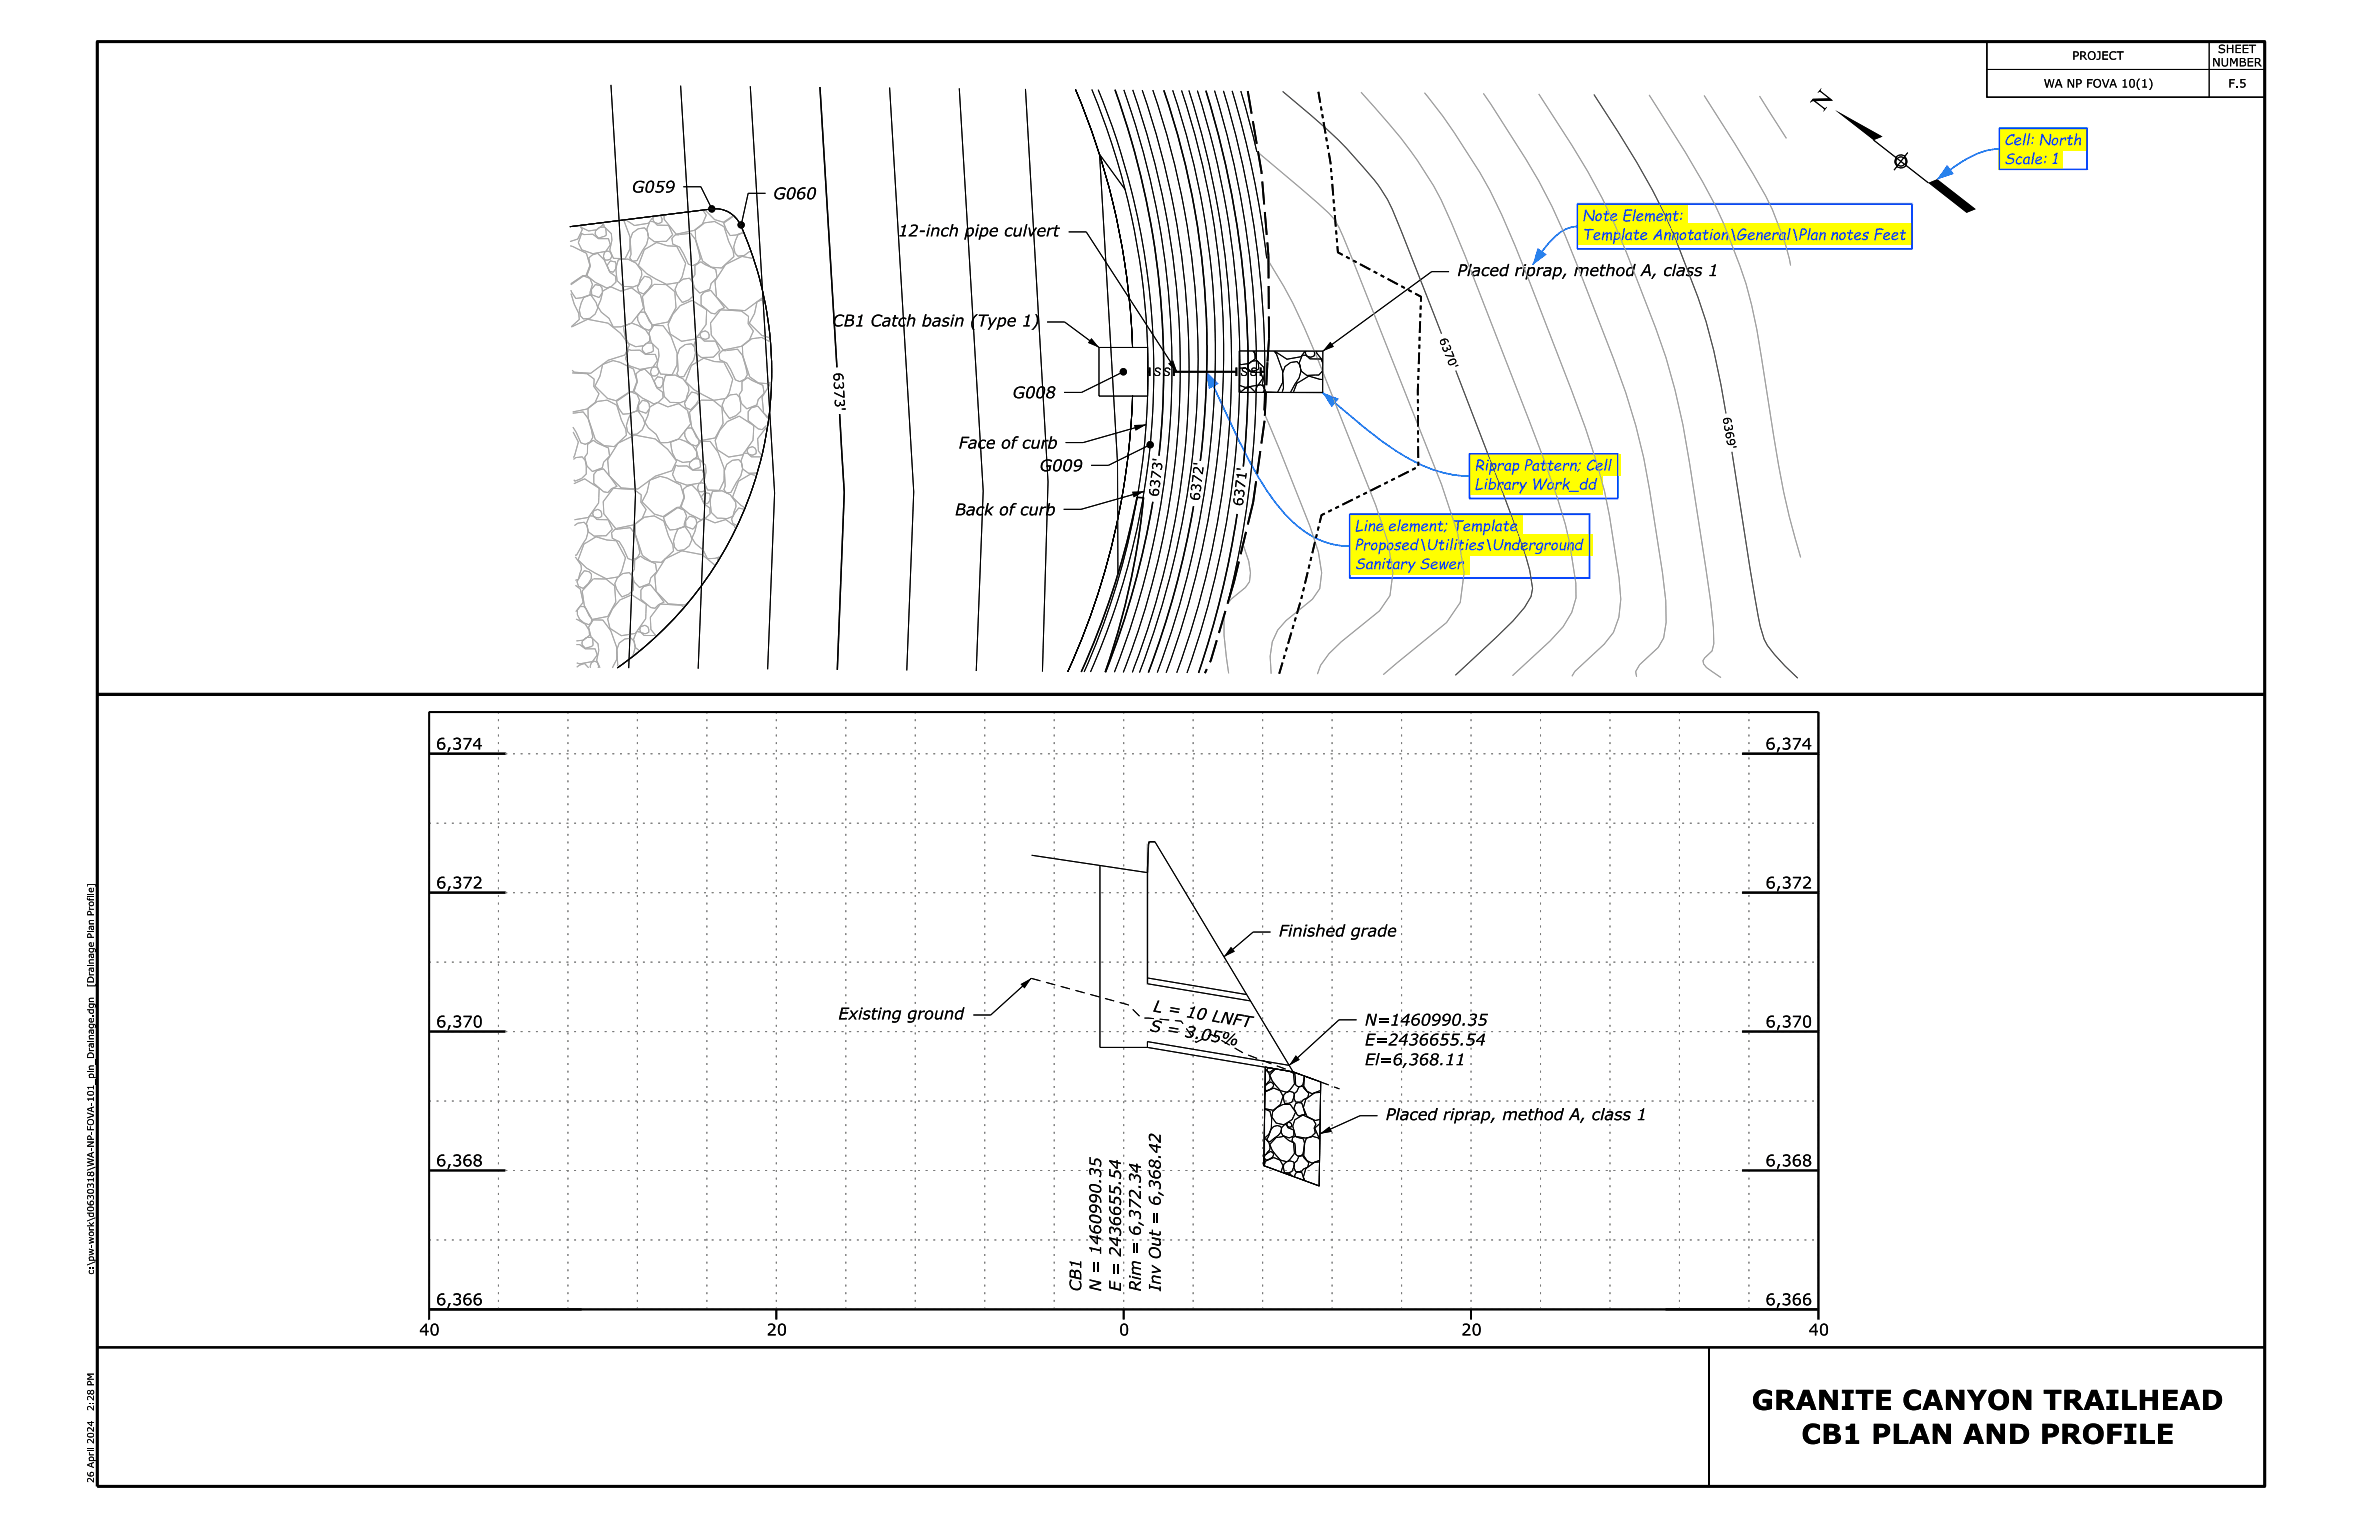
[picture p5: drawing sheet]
<svg xmlns="http://www.w3.org/2000/svg" width="432mm" height="279mm" viewBox="0 0 432 279" stroke-linecap="round" stroke-linejoin="round" font-family="sans-serif">
<defs><g id="words">
<g font-size="3.7">
<text x="320.2" y="257.8">GRANITE CANYON TRAILHEAD</text>
<text x="329.3" y="264">CB1 PLAN AND PROFILE</text>
</g>
<text font-size="3" x="333.3" y="20.5" transform="rotate(-52 333.3 20.5)">N</text>
<g font-size="2.1">
<text x="115.5" y="35.2">G059</text>
<text x="141.4" y="36.4">G060</text>
<text x="164.2" y="43.2">12-inch pipe culvert</text>
<text x="266.4" y="50.5">Placed riprap, method A, class 1</text>
<text x="152.2" y="59.7">CB1 Catch basin (Type 1)</text>
<text x="175.3" y="82">Face of curb</text>
<text x="190.1" y="86.2">G009</text>
<text x="174.6" y="94.2">Back of curb</text>
<text x="79.7" y="137.1">6,374</text>
<text x="322.7" y="137.1">6,374</text>
<text x="79.7" y="162.5">6,372</text>
<text x="322.8" y="162.5">6,372</text>
<text x="233.8" y="171.2">Finished grade</text>
<text x="210.7" y="185" transform="rotate(10 210.7 185)">L =</text>
<text x="216.7" y="186" transform="rotate(10 216.7 186)">1 0</text>
<text x="79.7" y="187.9">6,370</text>
<text x="153.3" y="186.4">Existing ground</text>
<text x="210.1" y="188.5" transform="rotate(10 210.1 188.5)">S</text>
<text x="213.1" y="189" transform="rotate(10 213.1 189)">=</text>
<text x="216.5" y="189.6" transform="rotate(10 216.5 189.6)">3</text>
<text x="219.4" y="190.1" transform="rotate(10 219.4 190.1)">0 5 %</text>
<text x="221.4" y="186.8" transform="rotate(10 221.4 186.8)">LN F T</text>
<text x="249.5" y="191.2">E=2436655.54</text>
<text x="249.5" y="187.5">N=1460990.35</text>
<text x="322.8" y="187.9">6,370</text>
<text x="249.5" y="194.8">El=6,368.11</text>
<text x="253.3" y="204.8">Placed riprap, method A, class 1</text>
<text x="79.7" y="213.3">6,368</text>
<text x="322.8" y="213.3">6,368</text>
<text x="79.7" y="238.7">6,366</text>
<text x="197.7" y="236.1" transform="rotate(-90 197.7 236.1)">CB1</text>
<text x="201.3" y="236.1" transform="rotate(-90 201.3 236.1)">N = 1460990.35</text>
<text x="204.9" y="236.1" transform="rotate(-90 204.9 236.1)">E = 2436655.54</text>
<text x="208.6" y="236.1" transform="rotate(-90 208.6 236.1)">Rim = 6,372.34</text>
<text x="212.2" y="236.1" transform="rotate(-90 212.2 236.1)">Inv Out = 6,368.42</text>
<text x="322.7" y="238.7">6,366</text>
<text x="76.6" y="244.2">40</text>
<text x="140.1" y="244.2">20</text>
<text x="204.6" y="244.2">0</text>
<text x="267.1" y="244.2">20</text>
<text x="330.6" y="244.2">40</text>
</g>
<g font-size="2" fill="#0040ff">
<text x="366.4" y="30">Scale: 1</text>
<text x="366.4" y="26.5">Cell: North</text>
<text x="289.3" y="40.4">Note Element:</text>
<text x="289.3" y="43.9">Template Annotation\General\Plan notes Feet</text>
<text x="269.6" y="89.5">Library Work_dd</text>
<text x="269.6" y="86">Riprap Pattern; Cell</text>
<text x="247.7" y="100.6">Proposed\Utilities\Underground</text>
<text x="247.7" y="97.1">Line element; Template</text>
<text x="247.7" y="104">Sanitary Sewer</text>
</g>
<g font-size="1.8">
<text x="152.3" y="68.2" transform="rotate(87 152.3 68.2)">6 3 7 3</text>
<text x="211.8" y="90.9" transform="rotate(-83 211.8 90.9)">6 3 7 3</text>
<text x="219.3" y="91.7" transform="rotate(-83 219.3 91.7)">6 3 7 2</text>
<text x="227.2" y="92.6" transform="rotate(-83 227.2 92.6)">6 3 7 1</text>
<text x="15.9" y="231.4">/</text>
<text x="16.2" y="233">u</text>
</g>
<g font-size="1.5">
<text x="378.8" y="10.9">PROJECT</text>
<text x="405.5" y="9.7">SHEET</text>
<text x="373.6" y="16">WA NP FOVA 10(1)</text>
<text x="404.4" y="12.1">NUMBER</text>
<text x="407.4" y="16">F.5</text>
<text x="263.1" y="62.1" transform="rotate(69 263.1 62.1)">6 3</text>
<text x="264" y="64.6" transform="rotate(69 264 64.6)">7</text>
<text x="264.5" y="65.8" transform="rotate(69 264.5 65.8)">0 ''</text>
<text x="264.5" y="65.8" transform="rotate(69 264.5 65.8)">0</text>
<text x="314.9" y="76.4" transform="rotate(80 314.9 76.4)">6 3</text>
<text x="315.4" y="79" transform="rotate(80 315.4 79)">6</text>
<text x="315.6" y="80.3" transform="rotate(80 315.6 80.3)">9 ''</text>
<text x="315.6" y="80.3" transform="rotate(80 315.6 80.3)">9</text>
</g>
<g font-size="1.2">
<text x="17.2" y="180.3" transform="rotate(-90 17.2 180.3)">[Drainage Plan Profile]</text>
<text x="17.2" y="233.1" transform="rotate(-90 17.2 233.1)">c:\pw-work\d0630318\WA-NP-FOVA-101_pln_Drainage.dgn</text>
<text x="17.2" y="258" transform="rotate(-90 17.2 258)">2:28 PM</text>
<text x="17.2" y="271.2" transform="rotate(-90 17.2 271.2)">26 April 2024</text>
</g>
</g></defs>
<g fill="none" stroke="#787878" stroke-width=".18" stroke-dasharray=".3 1.1" stroke-linecap="butt">
<path d="M78.4 137.8h254M78.4 150.5h254M78.4 163.2h254M78.4 175.9h254M78.4 188.6h254M78.4 214h254M78.4 201.3h254M78.4 239.4h254M78.4 239.4v-109.2M78.4 226.7h254M91.1 239.4v-109.2M103.8 239.4v-109.2"/>
<path d="M116.5 239.4v-109.2M129.2 239.4v-109.2M141.9 239.4v-109.2M154.6 239.4v-109.2M167.3 239.4v-109.2M180 239.4v-109.2M192.7 239.4v-109.2M205.4 239.4v-109.2M218.1 239.4v-109.2M230.8 239.4v-109.2M243.5 239.4v-109.2M256.2 239.4v-109.2"/>
<path d="M268.9 239.4v-109.2M281.6 239.4v-109.2M294.3 239.4v-109.2M307 239.4v-109.2M319.7 239.4v-109.2M332.4 239.4v-109.2"/>
</g>
<g fill="none" stroke="#000" stroke-width=".18">
<path d="M363.2 12.7h50.8M403.9 7.6v10.2M124.9 34.1h3.2l2 4.1M139.9 35.3h-3.1l-1.3 5.8M342.5 25.6l10 7.8M348 28.9a.84 .84 0 0 0-1.1 .1M348.2 30a.81 .81 0 0 1-1.2 .2M348.3 28.6a1.23 1.23 0 0 0-1.7 .2M348.4 30.3a1.17 1.17 0 0 1-1.6 .1M348.8 27.9l-2.5 3.2M191.4 58.9h3.2l6.3 4.6M195.4 42.4h3.2l16.6 25.6"/>
<path d="M264.9 49.7h-3.2l-19.9 14.5M205.4 68l-7.7 3.8h-3.2M209.5 77.6l-11.5 3.3h-3.2M209.2 89.9l-11.6 3.2h-3.1M210.3 81.3l-7.7 3.8h-3.1M188.5 178.9l-7.4 6.7h-3.2M232.3 170.4h-3.2l-5.3 4.5M248 186.5h-3.2l-9.1 8.3M251.8 204h-3.2l-7.3 3.3"/>
</g>
<g fill="#000">
<path d="M335.5 20.1l8.6 4.9-1.6 .6zM352.5 33.4l1.7-.6 7 5.4-1.7 .7zM199.5 61.8l1.4 1.7-2-.8zM207.3 77.7l2.2-.1-1.9 1.1zM213.6 66.5l.9-.6 .7 2.1zM243.2 62.5l.6 .9-2 .8zM207 89.9h2.2l-1.9 1zM186.6 180l1.9-1.1-1.2 1.8zM225 173.1l.7 .9-1.9 .9zM236.9 193l.7 .8-1.9 1zM241.3 207.3l1.7-1.3 .5 .9z"/>
<path d="M382 9.5a.78 .78 0 0 0-.2 1.2 .78 .78 0 0 0 1.2-.2 .77 .77 0 0 0-.1-.9 .77 .77 0 0 0-.9-.1zM382 9.7a.6 .6 0 0 1 .9 .2 .6 .6 0 0 1-.4 .9 .63 .63 0 0 1-.6-.4 .63 .63 0 0 1 .1-.7z" fill-rule="evenodd"/>
<path d="M382.9 14.6a.8 .8 0 0 0-.1 1.1 .8 .8 0 0 0 1 .2 .8 .8 0 0 0 .2-1.1 .8 .8 0 0 0-1.1-.2zM383 14.8a.59 .59 0 0 1 .9 .2 .59 .59 0 0 1-.3 .8 .61 .61 0 0 1-.7-.3 .61 .61 0 0 1 .1-.7z" fill-rule="evenodd"/>
<path d="M389.5 14.5a.96 .96 0 0 0 .2 1.6 .92 .92 0 0 0 .2-1.6zM389.6 14.6a.4 .4 0 0 1 .5 .2 .4 .4 0 0 1 0 .4 .38 .38 0 0 1-.1 .5 .38 .38 0 0 1-.5 .1l-.1-.7z" fill-rule="evenodd"/>
<path d="M391 14.4h.2a1.45 1.45 0 0 0 0 2h-.2a1.54 1.54 0 0 1 0-2z" fill-rule="evenodd"/>
<path d="M392.9 14.4h.2a1.54 1.54 0 0 1 0 2h-.2a1.37 1.37 0 0 0 0-2z" fill-rule="evenodd"/>
<path d="M346.6 28.8l.3 .2-.2 .6 .3 .6-.2 .2a1.19 1.19 0 0 1-.2-1.6z" fill-rule="evenodd"/>
<path d="M348.3 28.6a1.22 1.22 0 0 1 .1 1.7l-.2-.3 .1-.6-.3-.5z" fill-rule="evenodd"/>
<path d="M166.2 57.5h.3l-.2 .8a.52 .52 0 0 1 .7-.3 .52 .52 0 0 1 .3 .6l-.3 1.1h-.2l.2-.9a.36 .36 0 0 0-.1-.5 .36 .36 0 0 0-.5 .1l-.1 .1-.3 1.2h-.3z" fill-rule="evenodd"/>
<path d="M169.1 57.5l-.5 2.2h.3a1 1 0 0 0 1.2-.4 1 1 0 0 0-.1-1.2h-.4l-.4 .1 .2-.7zM169.2 58.5a.44 .44 0 0 1 .6-.2 .44 .44 0 0 1 .1 .6 .61 .61 0 0 1-1 .5z" fill-rule="evenodd"/>
<path d="M174 41h.3l-.2 .8a.53 .53 0 0 1 .7-.2 .53 .53 0 0 1 .3 .5l-.2 1.1h-.3l.2-.9a.35 .35 0 0 0-.1-.5 .35 .35 0 0 0-.5 .1l-.1 .1-.3 1.2h-.3z" fill-rule="evenodd"/>
<path d="M187.6 41h.2l-.5 2.2h-.3z" fill-rule="evenodd"/>
<path d="M189.2 57.5a.55 .55 0 0 1 .6 .6v.5l-.2 .7-.7 1h-.3a2.07 2.07 0 0 0 .6-2.8z" fill-rule="evenodd"/>
<path d="M268.8 48.3h.3l-.6 2.2h-.2z" fill-rule="evenodd"/>
<path d="M274.6 49a.82 .82 0 0 0-.5 .8 .82 .82 0 0 0 .5 .7l.6-.2-.1 .2h.3l.5-2.2h-.2l-.2 .6-.4-.1zM274.7 49.2l.4-.1 .3 .1-.2 .9a.48 .48 0 0 1-.7 .1 .48 .48 0 0 1 0-.7z" fill-rule="evenodd"/>
<path d="M294.1 48.3h.2l-.2 .7a.58 .58 0 0 1 .6-.2 .58 .58 0 0 1 .5 .5l-.3 1.2h-.3l.2-1a.35 .35 0 0 0-.1-.5 .35 .35 0 0 0-.5 .2l-.4 1.3h-.3z" fill-rule="evenodd"/>
<path d="M297.6 49a1.01 1.01 0 0 0-.1 1.5h.3l.5-.2-.1 .2h.3l.5-2.2h-.3l-.1 .6-.5-.1zM297.8 49.2l.3-.1 .4 .1-.2 .9a.45 .45 0 0 1-.6 .1 .45 .45 0 0 1-.1-.6z" fill-rule="evenodd"/>
<path d="M306.2 48.3h.3l-.5 2.2h-.3z" fill-rule="evenodd"/>
<path d="M178.3 57.6l.5-.1a2.07 2.07 0 0 0-.6 2.8 .56 .56 0 0 1-.6-.6l.1-1.1z" fill-rule="evenodd"/>
<path d="M185.8 70.9a1.6 1.6 0 0 1 1.6-.1v.4a1.01 1.01 0 0 0-1.5-.1 1.01 1.01 0 0 0 0 1.5h.4l.5-.1 .1-.5h-.6l.1-.2h.9l-.4 .9a1.04 1.04 0 0 1-1.4-.2 1.04 1.04 0 0 1 .2-1.5z" fill-rule="evenodd"/>
<path d="M188.1 70.8a1.62 1.62 0 0 0-.3 2 1.02 1.02 0 0 0 1.3-1.1 .68 .68 0 0 0-.1-.9 .68 .68 0 0 0-.9 0zM188.3 70.9a.45 .45 0 0 1 .6 .1 .45 .45 0 0 1 0 .6 .86 .86 0 0 1-.9 1 1.52 1.52 0 0 1 .3-1.7z" fill-rule="evenodd"/>
<path d="M190 70.8a1.62 1.62 0 0 0-.3 2 1.02 1.02 0 0 0 1.3-1.1 .68 .68 0 0 0-.1-.9 .68 .68 0 0 0-.9 0zM190.2 70.9a.46 .46 0 0 1 .6 .1 .46 .46 0 0 1-.1 .6 .86 .86 0 0 1-.8 1 1.54 1.54 0 0 1 .3-1.7z" fill-rule="evenodd"/>
<path d="M191.6 71l-.1 .4 .3 .2a.63 .63 0 0 0-.5 .8 .63 .63 0 0 0 .8 .4 .64 .64 0 0 0 .6-.4 .64 .64 0 0 0-.2-.7 .56 .56 0 0 0 .4-.8 .56 .56 0 0 0-.8-.3zM191.9 70.9a.4 .4 0 0 1 .6 .1 .4 .4 0 0 1-.1 .6 .4 .4 0 0 1-.6-.2zM191.6 72.2a.45 .45 0 0 1 .9 0 .45 .45 0 0 1-.9 0z" fill-rule="evenodd"/>
<path d="M180.5 92h.3l-.4 1.4 1-.8h.3l-.9 .8 .6 .8h-.3l-.5-.7-.2 .2-.1 .5h-.3z" fill-rule="evenodd"/>
<path d="M185.1 92.1l.3-.1h.5l-.1 .3a.48 .48 0 0 0-.7 .3h.5v.3h-.5l-.3 1.3h-.3l.3-1.3h-.2z" fill-rule="evenodd"/>
<path d="M185.5 79.9l.3-.1h.4v.2a.45 .45 0 0 0-.7 .4h.5l-.1 .2h-.4l-.3 1.4h-.3l.3-1.4h-.2l.1-.2h.1z" fill-rule="evenodd"/>
<path d="M191.7 92l-.5 2.2h.3a1 1 0 0 0 1.1-.3 1 1 0 0 0 0-1.3h-.4l-.4 .2 .2-.8zM191.8 93a.44 .44 0 0 1 .6-.1 .44 .44 0 0 1 .1 .6 .61 .61 0 0 1-.9 .4z" fill-rule="evenodd"/>
<path d="M192.1 79.8l-.5 2.2h.2a1 1 0 0 0 1.2-.4 1 1 0 0 0-.1-1.2h-.3l-.4 .2 .2-.8zM192.1 80.8a.44 .44 0 0 1 .6-.2 .44 .44 0 0 1 .2 .7 .61 .61 0 0 1-1 .4z" fill-rule="evenodd"/>
<path d="M82.9 135a.76 .76 0 0 1 .9-.1 .76 .76 0 0 1 .4 .7l-.4 .3a.65 .65 0 0 1 .4 .9 .65 .65 0 0 1-.9 .3l-.4-.1v-.3a.6 .6 0 0 0 .7 .2 .6 .6 0 0 0 .4-.6 .49 .49 0 0 0-.6-.3v-.2h.3a.37 .37 0 0 0 .1-.6 .37 .37 0 0 0-.5 0l-.4 .1z" fill-rule="evenodd"/>
<path d="M326 135a.76 .76 0 0 1 .8-.1 .76 .76 0 0 1 .4 .7l-.4 .3a.66 .66 0 0 1 .5 .9 .66 .66 0 0 1-.9 .3l-.5-.1v-.3a.59 .59 0 0 0 .7 .2 .59 .59 0 0 0 .4-.6 .47 .47 0 0 0-.6-.3v-.2a.38 .38 0 0 0 .5-.1 .38 .38 0 0 0-.1-.5l-.4-.1-.4 .2z" fill-rule="evenodd"/>
<path d="M15.9 164.1h.2v.3l.2 .1v-.3h.1v.2h.8v.2h-.8v.1l-.1-.1a.33 .33 0 0 1-.4-.1 .33 .33 0 0 1 0-.4z" fill-rule="evenodd"/>
<path d="M15.9 170.3h1.3v.2h-1.3z" fill-rule="evenodd"/>
<path d="M15.9 163.4h1.3v.1h-1.3z" fill-rule="evenodd"/>
<path d="M15.9 161.7h1.6v.4h-.1v-.3h-1.4v.3h-.1z" fill-rule="evenodd"/>
<path d="M15.9 179.9h.1v.3h1.4v-.3h.1v.4h-1.6z" fill-rule="evenodd"/>
<path d="M83 160.4a.75 .75 0 0 1 .8-.1 .75 .75 0 0 1 .4 .7l-.3 .3a.66 .66 0 0 1 .4 .9 .66 .66 0 0 1-.9 .3l-.5-.1v-.3a.59 .59 0 0 0 .7 .2 .59 .59 0 0 0 .4-.6 .48 .48 0 0 0-.6-.3v-.2a.38 .38 0 0 0 .5-.1 .38 .38 0 0 0 0-.5l-.5-.1-.4 .2z" fill-rule="evenodd"/>
<path d="M86.7 160.4a.8 .8 0 0 1 1.3 .6l-.4 .7-.7 .5h1.2v.3h-1.5v-.3l.3-.3a1.14 1.14 0 0 0 .7-1.3l-.3-.1-.6 .2z" fill-rule="evenodd"/>
<path d="M241.1 169h.2l-.2 .8a.54 .54 0 0 1 .7-.2 .54 .54 0 0 1 .3 .6l-.2 1h-.3l.2-.9a.36 .36 0 0 0-.1-.5 .36 .36 0 0 0-.5 .2h-.1l-.3 1.2h-.3z" fill-rule="evenodd"/>
<path d="M244.4 169.9a.82 .82 0 0 0 .3 1.4l.5-.2v.1h.2l.6-2.2h-.3l-.2 .7a.88 .88 0 0 0-1.1 .2zM244.7 170l.4-.2 .4 .1-.2 1a.44 .44 0 0 1-.7 .1 .44 .44 0 0 1-.1-.6z" fill-rule="evenodd"/>
<path d="M252.3 169.8a.97 .97 0 0 0-.1 1.5h.3l.4-.2v.1h.3l.4-2.2h-.2l-.2 .7-.6-.1zM252.4 170l.4-.2 .4 .1-.2 1a.48 .48 0 0 1-.7 .1 .48 .48 0 0 1 0-.8z" fill-rule="evenodd"/>
<path d="M326 160.4a.75 .75 0 0 1 .8-.1 .75 .75 0 0 1 .5 .7l-.4 .3a.64 .64 0 0 1 .4 .8 .64 .64 0 0 1-.7 .4l-.7-.1 .1-.3a.59 .59 0 0 0 .6 .2 .59 .59 0 0 0 .4-.6 .48 .48 0 0 0-.6-.3v-.2a.38 .38 0 0 0 .5-.1 .38 .38 0 0 0 0-.5l-.3-.1-.6 .2z" fill-rule="evenodd"/>
<path d="M329.7 160.4a.8 .8 0 0 1 1.3 .6l-.2 .5-.8 .7h1.1v.3h-1.5v-.3l.4-.3a1.35 1.35 0 0 0 .7-1.2l-.4-.2-.6 .2z" fill-rule="evenodd"/>
<path d="M16.1 199.6a.5 .5 0 0 0 0 .7 .5 .5 0 0 0 .7 0 .44 .44 0 0 0 .4-.5 .44 .44 0 0 0-.7-.3zM16.1 199.8l.4-.1a.32 .32 0 0 1 .5 0 .32 .32 0 0 1 0 .4 .32 .32 0 0 1-.5 .1h-.1a.25 .25 0 0 1-.3-.1 .25 .25 0 0 1 0-.3z" fill-rule="evenodd"/>
<path d="M15.9 195.9h1.3v.2h-1.3z" fill-rule="evenodd"/>
<path d="M15.9 184.6v.1h.4a.45 .45 0 0 0 .4 .7 .45 .45 0 0 0 .4-.7l.1-.1zM16.4 184.7h.5a.32 .32 0 0 1 .1 .5 .32 .32 0 0 1-.5-.1z" fill-rule="evenodd"/>
<path d="M83 185.8a.75 .75 0 0 1 .8-.1 .75 .75 0 0 1 .4 .7l-.3 .3a.66 .66 0 0 1 .4 .9 .66 .66 0 0 1-.9 .3l-.5-.1v-.3a.59 .59 0 0 0 .7 .2 .59 .59 0 0 0 .4-.6 .48 .48 0 0 0-.6-.3v-.2a.38 .38 0 0 0 .5-.1 .38 .38 0 0 0 0-.5l-.5-.1-.4 .2z" fill-rule="evenodd"/>
<path d="M86.9 185.8a1.61 1.61 0 0 0 .2 2.1 .81 .81 0 0 0 .8-.3 .81 .81 0 0 0 .2-.8 .79 .79 0 0 0-.2-.9 .79 .79 0 0 0-1-.1zM87 186a.47 .47 0 0 1 .6 0 .47 .47 0 0 1 .2 .6 .81 .81 0 0 1-.5 1.1 .75 .75 0 0 1-.4-1.1z" fill-rule="evenodd"/>
<path d="M175 185a.82 .82 0 0 0-.5 .7 .82 .82 0 0 0 .5 .7l.6-.2-.1 .2h.3l.5-2.2h-.2l-.2 .7-.4-.2zM175.1 185.1l.4-.1 .4 .1-.3 .9a.48 .48 0 0 1-.7 .1 .48 .48 0 0 1 0-.7z" fill-rule="evenodd"/>
<path d="M252 192.5h.2l-.5 2.3h-.2z" fill-rule="evenodd"/>
<path d="M326 185.8a.75 .75 0 0 1 .8-.1 .75 .75 0 0 1 .5 .7l-.4 .3a.66 .66 0 0 1 .4 .9 .66 .66 0 0 1-.9 .3l-.5-.1 .1-.3a.59 .59 0 0 0 .6 .2 .59 .59 0 0 0 .4-.6 .48 .48 0 0 0-.6-.3v-.2a.38 .38 0 0 0 .5-.1 .38 .38 0 0 0 0-.5l-.5-.1-.4 .2z" fill-rule="evenodd"/>
<path d="M329.9 185.8a1.61 1.61 0 0 0 .2 2.1 .81 .81 0 0 0 .8-.3 .81 .81 0 0 0 .2-.8 .79 .79 0 0 0-.2-.9 .79 .79 0 0 0-1-.1zM330 186a.48 .48 0 0 1 .6 0 .48 .48 0 0 1 .2 .6 .81 .81 0 0 1-.5 1.1 .75 .75 0 0 1-.4-1.1z" fill-rule="evenodd"/>
<path d="M16 205.2a.61 .61 0 0 0 1.2 0 .61 .61 0 0 0-1.2 0zM16.2 204.9a.46 .46 0 0 1 .7 0 .46 .46 0 0 1-.1 .7h-.3a.41 .41 0 0 1-.4-.2 .41 .41 0 0 1 .1-.5z" fill-rule="evenodd"/>
<path d="M16.1 217.5a.44 .44 0 0 0-.1 .6 .44 .44 0 0 0 .5 .2 .45 .45 0 0 0 .7-.4 .45 .45 0 0 0-.7-.4zM16.1 217.7l.6-.1a.28 .28 0 0 1 .4 .3 .28 .28 0 0 1-.4 .2h-.4a.23 .23 0 0 1-.2-.1 .23 .23 0 0 1 0-.3z" fill-rule="evenodd"/>
<path d="M16 218.7a.3 .3 0 0 1 .3-.1 .3 .3 0 0 1 .2 .2 .38 .38 0 0 1 .6-.2 .38 .38 0 0 1 .1 .5l-.1 .2h-.2l.1-.1a.29 .29 0 0 0 0-.4 .29 .29 0 0 0-.4 .1v.1h-.2a.24 .24 0 0 0-.1-.2 .24 .24 0 0 0-.3 .1 .24 .24 0 0 0 .1 .3l-.1 .1-.1-.2z" fill-rule="evenodd"/>
<path d="M16 216.5a.31 .31 0 0 1 .5 .1 .39 .39 0 0 1 .6-.1 .39 .39 0 0 1 .1 .5l-.1 .2h-.2a.33 .33 0 0 0 .2-.5 .33 .33 0 0 0-.5-.1v.3h-.2a.22 .22 0 0 0 0-.3 .22 .22 0 0 0-.3 0l.1 .6h-.2z" fill-rule="evenodd"/>
<path d="M16 214.4a.36 .36 0 0 0 0 .5 .36 .36 0 0 0 .5 0 .38 .38 0 0 0 .6 .1 .38 .38 0 0 0 0-.6 .38 .38 0 0 0-.6 .1l-.2-.2zM16.1 214.5a.21 .21 0 0 1 .3 0 .21 .21 0 0 1 0 .3 .21 .21 0 0 1-.3 0zM16.6 214.6a.26 .26 0 0 1 .5 0 .26 .26 0 0 1-.5 0z" fill-rule="evenodd"/>
<path d="M15.9 213.9l1.5-.6v.2l-1.5 .6z" fill-rule="evenodd"/>
<path d="M82.9 211.2a.76 .76 0 0 1 .9-.1 .76 .76 0 0 1 .4 .7l-.4 .3a.63 .63 0 0 1 .5 .8 .63 .63 0 0 1-.8 .4l-.6-.1v-.3a.68 .68 0 0 0 1.1-.2 .43 .43 0 0 0-.2-.4 .43 .43 0 0 0-.4-.1v-.2a.38 .38 0 0 0 .5-.1 .38 .38 0 0 0 0-.5l-.4-.1-.6 .2z" fill-rule="evenodd"/>
<path d="M86.7 211.4l-.1 .4 .4 .3a.67 .67 0 0 0-.3 1 .67 .67 0 0 0 1 .1 .58 .58 0 0 0 .4-.5 .58 .58 0 0 0-.4-.6 .61 .61 0 0 0 .2-.9 .61 .61 0 0 0-.9 0zM86.9 211.5a.41 .41 0 0 1 .7-.1 .41 .41 0 0 1-.2 .6 .48 .48 0 0 1-.5-.5zM86.9 212.7a.45 .45 0 0 1 .9 0 .45 .45 0 0 1-.9 0z" fill-rule="evenodd"/>
<path d="M255.7 202.6h.3l-.6 2.2h-.2z" fill-rule="evenodd"/>
<path d="M261.5 203.4a.81 .81 0 0 0-.5 .7 .81 .81 0 0 0 .5 .8l.6-.3-.1 .2h.3l.6-2.2h-.3l-.2 .7-.4-.1zM261.6 203.6l.4-.2 .4 .1-.3 .9a.48 .48 0 0 1-.7 .1 .48 .48 0 0 1 0-.7z" fill-rule="evenodd"/>
<path d="M281 202.6h.3l-.2 .8a.53 .53 0 0 1 .6-.3 .53 .53 0 0 1 .4 .6l-.3 1.1h-.2l.2-.9a.36 .36 0 0 0-.2-.5 .36 .36 0 0 0-.5 .2h-.1l-.3 1.2h-.2z" fill-rule="evenodd"/>
<path d="M284.4 203.5a.93 .93 0 0 0 0 1.3h.5l.3-.2v.2h.2l.5-2.2h-.3l-.1 .7a.84 .84 0 0 0-1.1 .2zM284.7 203.6l.3-.2 .4 .1-.2 .9a.47 .47 0 0 1-.7 .1 .47 .47 0 0 1 0-.7z" fill-rule="evenodd"/>
<path d="M293.1 202.6h.3l-.5 2.2h-.3z" fill-rule="evenodd"/>
<path d="M326 211.2a.76 .76 0 0 1 .8-.1 .76 .76 0 0 1 .4 .7l-.4 .3a.63 .63 0 0 1 .5 .8 .63 .63 0 0 1-.7 .4l-.7-.1v-.3a.6 .6 0 0 0 .7 .2 .6 .6 0 0 0 .4-.5 .42 .42 0 0 0-.6-.4v-.2a.38 .38 0 0 0 .5-.1 .38 .38 0 0 0 0-.5l-.3-.1-.6 .2z" fill-rule="evenodd"/>
<path d="M329.7 211.4v.4l.3 .3a.67 .67 0 0 0-.3 1 .67 .67 0 0 0 1 .1 .58 .58 0 0 0 .4-.5 .58 .58 0 0 0-.4-.6 .61 .61 0 0 0 .2-.9 .61 .61 0 0 0-.9 0zM330 211.5a.41 .41 0 0 1 .7-.1 .41 .41 0 0 1-.3 .6 .48 .48 0 0 1-.4-.5zM329.9 212.7a.45 .45 0 0 1 .9 0 .45 .45 0 0 1-.9 0z" fill-rule="evenodd"/>
<path d="M16.1 220.7a.5 .5 0 0 0 0 .7 .5 .5 0 0 0 .7 .1 .44 .44 0 0 0 .4-.6 .44 .44 0 0 0-.7-.3zM16.1 220.9l.4-.1a.32 .32 0 0 1 .5 0 .32 .32 0 0 1 0 .5 .32 .32 0 0 1-.5 0h-.1a.25 .25 0 0 1-.3-.1 .25 .25 0 0 1 0-.3z" fill-rule="evenodd"/>
<path d="M16.3 223.4l.4 .5 .5-.5v.2l-.4 .4 .4 .1v.1h-1.3v-.1h.8l-.4-.5z" fill-rule="evenodd"/>
<path d="M15.9 221.8v.1h.4a.45 .45 0 0 0 .4 .7 .45 .45 0 0 0 .4-.6l.1-.2zM16.4 221.9h.5a.32 .32 0 0 1-.2 .5 .32 .32 0 0 1-.3-.5z" fill-rule="evenodd"/>
<path d="M15.9 223.2l1.5-.6v.1l-1.5 .6z" fill-rule="evenodd"/>
<path d="M82.9 236.6a.76 .76 0 0 1 .9-.1 .76 .76 0 0 1 .4 .7l-.4 .3a.65 .65 0 0 1 .4 .9 .65 .65 0 0 1-.9 .3l-.4-.1v-.3a.6 .6 0 0 0 .6 .2 .6 .6 0 0 0 .5-.5 .44 .44 0 0 0-.6-.4v-.2h.3a.37 .37 0 0 0 .1-.6 .37 .37 0 0 0-.5 0l-.4 .1z" fill-rule="evenodd"/>
<path d="M326 236.6a.76 .76 0 0 1 .8-.1 .76 .76 0 0 1 .4 .7l-.4 .3a.65 .65 0 0 1 .5 .9 .65 .65 0 0 1-.9 .3l-.5-.1v-.3a.6 .6 0 0 0 .7 .2 .6 .6 0 0 0 .4-.5 .44 .44 0 0 0-.6-.4v-.2h.3a.37 .37 0 0 0 .2-.6 .37 .37 0 0 0-.6 0l-.3 .1z" fill-rule="evenodd"/>
<path d="M16 254.3a.36 .36 0 0 0 0 .5 .36 .36 0 0 0 .5 .1v-.1a.38 .38 0 0 0 .6 .1 .38 .38 0 0 0 0-.6 .38 .38 0 0 0-.6 .1l-.2-.2zM16 254.6a.24 .24 0 0 1 .4 0 .24 .24 0 0 1-.4 0zM16.6 254.6a.26 .26 0 0 1 .5 0 .26 .26 0 0 1-.5 0z" fill-rule="evenodd"/>
<path d="M16 257.2l.4-.1 .6 .6v-.7h.2v.9l-.3-.2a.51 .51 0 0 0-.8-.3l.1 .4h-.2l-.1-.2z" fill-rule="evenodd"/>
<path d="M16 255.4l.4-.1 .6 .6v-.7h.2v.8l-.3-.1a.44 .44 0 0 0-.4-.4 .44 .44 0 0 0-.4 .2l.1 .3-.3-.1z" fill-rule="evenodd"/>
<path d="M16.1 262.1a.5 .5 0 0 0 0 .7 .5 .5 0 0 0 .7 0 .44 .44 0 0 0 .4-.5 .44 .44 0 0 0-.7-.3zM16.1 262.3l.4-.1a.32 .32 0 0 1 .5 0 .32 .32 0 0 1 0 .5 .32 .32 0 0 1-.5 0h-.1a.28 .28 0 0 1-.3-.1 .28 .28 0 0 1 0-.3z" fill-rule="evenodd"/>
<path d="M16 270.4l.5-.1 .5 .6v-.7h.2v.8l-.3-.1a.49 .49 0 0 0-.8-.3l.1 .4-.3-.1z" fill-rule="evenodd"/>
<path d="M15.9 264.8h1.3v.1h-1.3z" fill-rule="evenodd"/>
<path d="M16 263.2l.4-.1 .6 .6v-.6h.2v.8l-.3-.2a.51 .51 0 0 0-.8-.3l.1 .5h-.2l-.1-.3z" fill-rule="evenodd"/>
<path d="M16 261.1h.5l.5 .5v-.7h.2v.9l-.3-.2a.52 .52 0 0 0-.8-.3l.1 .4-.3-.1z" fill-rule="evenodd"/>
<circle cx="130.1" cy="38.2" r=".67"/>
<circle cx="135.5" cy="41.1" r=".66"/>
<circle cx="205.4" cy="68" r=".67"/>
<circle cx="210.3" cy="81.3" r=".66"/>
</g>
<g fill="none" stroke="#000" stroke-width=".34">
<path d="M78.4 137.8h14M318.5 137.8h13.9M78.4 163.2h14M318.5 163.2h13.9M78.4 188.6h14M318.5 188.6h13.9M78.4 214h14M318.5 214h13.9M78.4 239.4h254M141.9 239.4v1.9M205.4 239.4v1.9M268.9 239.4v1.9"/>
<path d="M17.8 246.4h396.2M78.4 241.3v-111.1h254v111.1M312.4 246.4v25.4"/>
</g>
<path d="M363.2 7.6h50.8v10.2h-50.8z" fill="none" stroke="#000" stroke-width=".25"/>
<path d="M17.8 7.6h396.2v264.2h-396.2zM17.8 127h396.2" fill="none" stroke="#000" stroke-width=".51"/>
<g fill="#ff0">
<path d="M288.3 40.9h61.1v3.9h-61.1z"/>
<path d="M288.3 37.4h20.3v4h-20.3z"/>
</g>
<path d="M288.4 37.3h61.1v8.2h-61.1z" fill="none" stroke="#0040ff" stroke-width=".25"/>
<g fill="#ff0">
<path d="M365.4 27h11.8v4h-11.8z"/>
<path d="M365.4 23.6h16v3.9h-16z"/>
</g>
<path d="M365.5 23.5h16v7.5h-16z" fill="none" stroke="#0040ff" stroke-width=".25"/>
<g fill="#ff0">
<path d="M268.6 86.5h24.4v4h-24.4z"/>
<path d="M268.6 83.1h27.8v3.9h-27.8z"/>
</g>
<path d="M268.6 83h27.1v8.2h-27.1z" fill="none" stroke="#0040ff" stroke-width=".25"/>
<g fill="#ff0">
<path d="M246.7 101.1h21.9v3.9h-21.9z"/>
<path d="M246.7 97.6h44.4v4h-44.4z"/>
<path d="M246.7 94.1h31.6v4h-31.6z"/>
</g>
<path d="M246.7 94.1h43.9v11.6h-43.9z" fill="none" stroke="#0040ff" stroke-width=".25"/>
<g fill="#0040ff">
<path d="M296.8 41.8h.3l-.3 1.9-.2 .2-.2-.1z" fill-rule="evenodd"/>
<path d="M316.5 41.9l.1-.1a.66 .66 0 0 1 .4 .7l.3 1.4-.1 .1h-.2z" fill-rule="evenodd"/>
<path d="M318.1 42.1a.58 .58 0 0 1 .6-.4 .58 .58 0 0 1 .5 .4v.1a.75 .75 0 0 0-1.2 .5l-.2 .5a.5 .5 0 0 0 .5 .5 .5 .5 0 0 0 .5-.5l.1-.1h-.8a1.02 1.02 0 0 1 1.2-.2 1.12 1.12 0 0 1-1.7 .8 1.73 1.73 0 0 1 .5-1.6z" fill-rule="evenodd"/>
<path d="M327.1 41.8h.2l-.3 2-.2 .1-.1-.1z" fill-rule="evenodd"/>
<path d="M327.8 41.9l.1-.1a.66 .66 0 0 1 .4 .7l.3 1.4-.1 .1h-.2z" fill-rule="evenodd"/>
<path d="M329.3 41.8l-.3 2.1 .1-.1 .2-.8a.7 .7 0 0 0 1-.3 .7 .7 0 0 0-.6-1zM329.5 42a.43 .43 0 0 1 .6 .4 .43 .43 0 0 1-.5 .4h-.3z" fill-rule="evenodd"/>
<path d="M330.8 41.7h.2v.2l-.3 1.9-.2 .1-.1-.2z" fill-rule="evenodd"/>
<path d="M343 41.8h.2a1.01 1.01 0 0 1 1.1 .2l-1.1 .1-.1 .6a.65 .65 0 0 1 .9 .1l-.1 .1h-.8l-.2 1-.2 .1z" fill-rule="evenodd"/>
<path d="M289.8 38.3l.3 .2 1 1.5 .2-1.3a.19 .19 0 0 1 0-.3 .19 .19 0 0 1 .3 .1l-.4 1.9a1.36 1.36 0 0 1-.9-1l-.3-.6-.3 1.5-.2 .2z" fill-rule="evenodd"/>
<path d="M297.1 38.3l1-.1 .3 .2-.1 .2h-1l-.1 .6h.9l.1 .1-.1 .1-1 .1-.1 .7 1 .1a.97 .97 0 0 1-1.2 0z" fill-rule="evenodd"/>
<path d="M298.9 38.2l.2 .1-.4 1.9a.16 .16 0 0 1 0 .2 .16 .16 0 0 1-.3 0z" fill-rule="evenodd"/>
<path d="M371.7 27.9h.2l.1 .1-.4 1.9-.2 .2-.1-.1z" fill-rule="evenodd"/>
<path d="M375.6 28.2l.6-.3-.4 1.7v.1l.3 .1-.1 .2-.8-.1 .4-.3 .2-1.3-.3 .2v-.1z" fill-rule="evenodd"/>
<path d="M370.2 24.4l.2 .1-.4 1.9-.1 .2-.1-.2z" fill-rule="evenodd"/>
<path d="M370.9 24.4h.2v.2l-.3 1.8-.2 .2-.1-.1z" fill-rule="evenodd"/>
<path d="M373.2 24.6l.1-.2 .2 .2 1 1.6 .2-1.4a.19 .19 0 0 1 0-.3 .19 .19 0 0 1 .3 .2l-.3 1.9a2.62 2.62 0 0 1-1.3-1.6l-.2 1.4-.3 .2z" fill-rule="evenodd"/>
<path d="M379.5 24.4h.1l.1 .1-.1 .9 .2-.1a.38 .38 0 0 1 .5-.1 .38 .38 0 0 1 .1 .4v.9l-.2 .1v-1.1a.43 .43 0 0 0-.7 .4l-.1 .5-.2 .2-.1-.1z" fill-rule="evenodd"/>
<path d="M270.2 87.4l.2 .2-.4 1.8 1.1-.2a1.1 1.1 0 0 1-1.3 .4z" fill-rule="evenodd"/>
<path d="M272.5 87.5l-.4 1.9a.85 .85 0 0 0 1.1-.1 .85 .85 0 0 0 .1-1.1l-.3-.1-.5 .2 .2-.8zM272.5 88.5a.46 .46 0 0 1 .8 .1 .46 .46 0 0 1-.4 .7l-.5-.1z" fill-rule="evenodd"/>
<path d="M280.3 87.5h.3l.1 1.5 .2-.2a1.64 1.64 0 0 1 .8-1.3l.1 1.7 .9-1.7 .2 .1-1.2 2a.32 .32 0 0 1-.2-.2 .32 .32 0 0 1 0-.3v-1.1l-.7 1.4a.18 .18 0 0 1-.1 .2 .18 .18 0 0 1-.2-.2z" fill-rule="evenodd"/>
<path d="M286 87.4l.2 .1-.2 1.2 .8-.6h.2l-.5 .6 .3 .6v.2h-.2l-.4-.7a.51 .51 0 0 0-.3 .7l-.3-.1z" fill-rule="evenodd"/>
<path d="M289 88.4a.66 .66 0 0 0-.1 .9 .66 .66 0 0 0 .9 .1l.2 .1 .1-.1 .2-2-.2 .1-.2 .7a.61 .61 0 0 0-.9 .2zM289.3 88.4a.42 .42 0 0 1 .6 .2l-.1 .3a.43 .43 0 0 1-.6 .4 .43 .43 0 0 1 0-.8z" fill-rule="evenodd"/>
<path d="M290.7 88.4a.65 .65 0 0 0-.2 .9 .65 .65 0 0 0 .9 .1l.1 .1 .1-.1 .4-2-.3 .1-.1 .7-.4-.1zM290.6 88.8a.46 .46 0 0 1 .9 0 .46 .46 0 0 1-.9 0z" fill-rule="evenodd"/>
<path d="M270.2 84l-.4 2h.2l.1-.7 .9 .7h.2v-.2l-.5-.5a.67 .67 0 0 0 .6-.7 .67 .67 0 0 0-.7-.6zM270.3 84.3h.2a.43 .43 0 0 1 .6 .4 .43 .43 0 0 1-.6 .4h-.3z" fill-rule="evenodd"/>
<path d="M279.2 84l-.5 2h.3l.1-.8a.73 .73 0 0 0 .9-.3 .73 .73 0 0 0-.2-.9zM279.3 84.2a.42 .42 0 0 1 .6 .3 .42 .42 0 0 1-.5 .5h-.2z" fill-rule="evenodd"/>
<path d="M293.7 83.9l.2 .1-.4 1.9a.15 .15 0 0 1 0 .2 .15 .15 0 0 1-.2-.1z" fill-rule="evenodd"/>
<path d="M294.4 83.9h.2v.2l-.3 1.8-.2 .2-.1-.1z" fill-rule="evenodd"/>
<path d="M248.2 98.6l-.3 2 .2-.1 .1-.7a.71 .71 0 0 0 .9-.4 .71 .71 0 0 0-.3-.9zM248.4 98.7a.43 .43 0 0 1 .6 .4 .43 .43 0 0 1-.6 .4h-.2z" fill-rule="evenodd"/>
<path d="M258.1 99.4a.65 .65 0 0 0-.2 1 .65 .65 0 0 0 .9 .1l.1 .1 .1-.1 .4-2h-.2l-.2 .8-.6-.1zM258.3 99.5l.4-.1a.52 .52 0 0 1 .2 .7 .52 .52 0 0 1-.6 .2l-.2-.3z" fill-rule="evenodd"/>
<path d="M265.4 98.5h.3l-.4 2-.1 .1-.2-.1z" fill-rule="evenodd"/>
<path d="M276.6 99.4a.66 .66 0 0 0-.1 1 .66 .66 0 0 0 .9 .1l.1 .1 .1-.1 .3-2.1-.2 .2-.1 .7a.66 .66 0 0 0-1 .1zM276.9 99.5l.4-.1a.52 .52 0 0 1 .2 .7 .52 .52 0 0 1-.6 .2l-.3-.3z" fill-rule="evenodd"/>
<path d="M288.1 99.4a.65 .65 0 0 0-.1 1 .65 .65 0 0 0 .9 .1l.1 .1 .2-.1 .2-2.1-.2 .2-.1 .7a.61 .61 0 0 0-1 .1zM288.1 99.9a.46 .46 0 0 1 .9 0 .46 .46 0 0 1-.9 0z" fill-rule="evenodd"/>
<path d="M248.2 95.1l.2-.1a1.45 1.45 0 0 1-.2 1.3l-.1 .6h1.1a1.31 1.31 0 0 1-1.4 .2z" fill-rule="evenodd"/>
<path d="M255.9 95h.2l-.4 1.9a.16 .16 0 0 1-.1 .3 .15 .15 0 0 1-.2-.2z" fill-rule="evenodd"/>
<path d="M273.1 95h.2v.2l-.3 1.7-.2 .3-.1-.2z" fill-rule="evenodd"/>
</g>
<path d="M281.1 45.4l1.7 1.1-2.6 1.9z" fill="#007fff"/>
<path d="M288.4 41.4a7 7 0 0 0-5 2.8l-3.2 4.2" fill="none" stroke="#007fff" stroke-width=".25"/>
<path d="M356 30.2l1.2 1.6-3 1z" fill="#007fff"/>
<path d="M365.5 27.2a15.4 15.4 0 0 0-8.5 3.5l-2.8 2.1" fill="none" stroke="#007fff" stroke-width=".25"/>
<path d="M241.8 71.8l2.9 1.1-1.2 1.5z" fill="#007fff"/>
<path d="M241.8 71.8l1.3 1.1a99.8 99.8 0 0 0 14.2 10.8 23.3 23.3 0 0 0 11.3 3.4" fill="none" stroke="#007fff" stroke-width=".25"/>
<path d="M220.5 68l2.3 2.2-1.8 .9z" fill="#007fff"/>
<path d="M220.5 68l1.8 3.7a156.3 156.3 0 0 0 9.1 17.7 26.3 26.3 0 0 0 8.2 8.5 13.8 13.8 0 0 0 7.1 2" fill="none" stroke="#007fff" stroke-width=".25"/>
<path d="M248.8 16.9a94.6 94.6 0 0 1 13.3 17.1l1.4 2.5 1.9 4.3a1081.1 1081.1 0 0 1 19.3 50.2l1.5 4.9 .7 3.4 1.2 7.3v2.7l-.8 2.7-1.6 2.6-2.3 2.6-6.9 6.3M260.4 17a113.3 113.3 0 0 1 14.1 22.3 740.2 740.2 0 0 1 15.3 39l2.1 6.2a126 126 0 0 1 4.4 25.1l-.4 3.3-.9 2.7-1.7 2.2-5.4 5-.5 .8M271.2 17.1a176 176 0 0 1 12.5 20.7 448.9 448.9 0 0 1 13.5 34l1.8 6.1 1.5 5.8 1.1 5.8 2.3 15.2 .6 5.1 .1 4-.5 2.9-1 1.7-3.3 3.1-.8 1.3 .2 1M281.3 17.2l6 9.3a110.4 110.4 0 0 1 10.1 19.8l5.3 13.7a119.2 119.2 0 0 1 6.2 24.6l2.9 19.1 .9 6.4 .5 4.6 .1 3-.3 1.3-1.4 1.3-.3 .5 .1 .6 .6 .7 2.6 1.8M301.5 17.4a237.8 237.8 0 0 1 12.1 20.2 87.5 87.5 0 0 1 8.4 27.8 308.9 308.9 0 0 0 5.1 29l2.1 7.5M311.5 17.5a193.2 193.2 0 0 1 12.5 20.8 45 45 0 0 1 3.3 10.2M321.7 17.6l4.9 7.7M229.9 27.8l11 9.3a12.4 12.4 0 0 1 4.6 6.2l18 45.3 3 8.9 1.2 7.2-.8 5.5-2.5 3.6-11.5 9.6M231.8 47.6a94.9 94.9 0 0 1 9 17.8l10.7 27 2.3 6.8 .8 5.5-.5 4.2-1.9 2.8-7 5.7-2.2 2.1-1.6 2.2-.6 1.6M231.2 75.7l2.8 6.6 5.5 13.9 1.5 4.7 .6 3.8-.3 2.9-1.4 2-4.8 3.9-1.5 1.7-1 2.2-.4 2.6 .2 3.2M227.2 99.6l1.1 3 .3 2.1-.2 1.7-.7 1-2.7 2.2-.5 .7M223.8 113.1v3l.8 7" fill="none" stroke="#a1a1a1" stroke-width=".18"/>
<path d="M234.5 16.7a102.7 102.7 0 0 1 14.7 13.9l1.1 1.2a28.4 28.4 0 0 1 5.9 10.5l7.3 18.7M291.4 17.3a184.4 184.4 0 0 1 13 22.1 143.8 143.8 0 0 1 8.9 24.7l1.3 6.2 .9 5.3M266.1 67.8l11.4 29.8 2.1 6.7 .6 3.3-.3 1.5-1.2 2-2.1 2.5-10.5 9.9M316.6 82.6l4.2 26.7 1 5.1 .7 2.5a26.1 26.1 0 0 0 6.1 7.1" fill="none" stroke="#505050" stroke-width=".18"/>
<path d="M188.5 178.9l17.7 4.8 2.5 2.5h1.2l6 .5 2.8 3.9 2.7-1.4 6.1 3.5 17.4 6.4" fill="none" stroke="#000" stroke-width=".18" stroke-dasharray="1.7 1.1" stroke-linecap="butt"/>
<path d="M228.1 16.7l2.5 14.7 1.3 15.3M231.9 46.7l.1 15.2M231.2 76.9l-2.1 14.9M231.7 66.3l-.5 10.6M232 61.9l-.3 4.4M229.1 91.8l-3.5 14.6M225.6 106.4l-4.2 14.3-1.1 2.4" fill="none" stroke="#000" stroke-width=".34" stroke-dasharray="4.2 1.4" stroke-linecap="butt"/>
<path d="M104.2 41.5l25.9-3.3a5.1 5.1 0 0 1 5.6 3.6 66.1 66.1 0 0 1-22.8 80.3" fill="none" stroke="#808080" stroke-width=".18"/>
<path d="M233.9 123.2l3.9-13.5 3.8-15.5 17.7-8.9v-2.7a486.2 486.2 0 0 1 .5-28.3l-15.2-8.2-1.4-16.3-2.2-13" fill="none" stroke="#000" stroke-width=".34" stroke-dasharray="2.1 .7 .7 .7 .7 .7" stroke-linecap="butt"/>
<g fill="none" stroke="#000" stroke-width=".18">
<path d="M111.7 15.5l4.5 74.9-1.3 31.8M124.4 15.7l4.5 74.5-1.3 32.1M137.2 15.8l4.4 74.3-1.3 32.3M162.6 16l4.4 73.9-1.2 32.7M175.4 16.2l4.3 73.6-1.2 32.9M187.5 16.3l4.1 71.8-1 34.7M196.6 16.3a132.2 132.2 0 0 1 10.3 44.7M196.6 16.3a132.2 132.2 0 0 1 10.2 43M199.6 16.4a134.9 134.9 0 0 1-1.4 106.5M200.8 16.4a136 136 0 0 1-1.4 106.5M205.5 16.4a151.9 151.9 0 0 1-1.8 106.5M207.1 16.4a153.5 153.5 0 0 1-1.7 106.5"/>
<path d="M208.8 16.5a155 155 0 0 1-1.8 106.4M210.7 16.5a154.1 154.1 0 0 1 .6 98.1l-3 8.4M214.4 16.5a156.4 156.4 0 0 1 3.9 83.6 164.2 164.2 0 0 1-6.7 22.9M216 16.5a157.5 157.5 0 0 1 4.7 79.2 170.1 170.1 0 0 1-7.5 27.3M217.3 16.5a164.2 164.2 0 0 1-2.2 106.5M218.9 16.6a167.5 167.5 0 0 1-1.9 106.4M222 16.6a174.7 174.7 0 0 1 2.5 93.5M223.7 16.6a175.5 175.5 0 0 1 7.4 58.4M225.2 16.6a178.8 178.8 0 0 1 6.4 30.6M226.8 16.7l1.7 6 1.3 5.1M363.2 12.7h50.8M403.9 7.6v10.2"/>
<path d="M124.9 34.1h3.2l2 4.1M130.1 38.2l-25.9 3.3 25.9-3.3a5.1 5.1 0 0 1 5.6 3.6 65.3 65.3 0 0 1 5 19.2M130.1 38.2a5.1 5.1 0 0 1 5.6 3.6 65.3 65.3 0 0 1 5 19.2M139.9 35.3h-3.1l-1.3 5.8M205.7 34.7l-4.7-6.5 3.3 56.4 .1 20.4M342.5 25.6l10 7.8M348 28.9a.84 .84 0 0 0-1.1 .1M348.2 30a.81 .81 0 0 1-1.2 .2M348.3 28.6a1.23 1.23 0 0 0-1.7 .2M348.4 30.3a1.17 1.17 0 0 1-1.6 .1M348.8 27.9l-2.5 3.2M191.4 58.9h3.2l6.3 4.6"/>
<path d="M195.4 42.4h3.2l16.6 25.6M206.8 59.3l.1 1.7M264.9 49.7h-3.2l-19.9 14.5M140.7 61l.4 5.9-.2 5.4M140.9 72.3a66.1 66.1 0 0 1-28 49.8 66.1 66.1 0 0 0 28-49.8zM200.9 63.5h8.9v8.9h-8.9zM205.4 68l-7.7 3.8h-3.2M206.9 75.6a133.8 133.8 0 0 1-1.5 13.7M206.9 61l.1 2.5zM207 72.4l-.1 3.2M209.5 77.6l-11.5 3.3h-3.2M226.5 70.8l.3 1"/>
<path d="M226.5 67.3h1.1l1.1 .8h1.8l.4 1.1-.9 1.2-2.4 .4-1.1-.4M226.6 64.2h15.2v7.6h-15.3zM227 71.8l-.1-.2 .7-.6 .9-.2 1.1 1M228.4 66.4a1.19 1.19 0 0 1 1.6-.3l.1 .9a.64 .64 0 0 1-.7 .8 .68 .68 0 0 1-1.1-.2 .73 .73 0 0 1 .1-1.2zM229.1 64.1l.3 .6v.9l-1 .9-1.5 .2-.4-.2M229.3 64.1l.4 1.8 1.3 1.3 .1 1.2-.3 1.8 .6 1.5 2.1 .1 1-1.8v-2.2l-1.1-3-.5-.7M229.8 71.8l-.2-.5 .2-.7 .6-.3 .5 .3 .2 .7-.3 .5M233.2 64.1v.2l2.1 1.4 2.5-.5 .8-1.1M233.8 71.8h.3M234.6 71.8l-.2-.2 .2-.6-.1-2.8 .4-1.2 1-.7 1.2-.2 .5 .6a3.4 3.4 0 0 1-.8 3.4l-.9 1.7M238.1 64.9l-.6 1.4 .3 1.5 1.1 .9 2.2-.1 .8-.8M238.2 64.9l.6 .1 .7 .6h2l.4 .9"/>
<path d="M238.8 64.1l-.2 .4 .3 .6 .7 .2 .7-.2v-.6l-.1-.4M240.7 64.1v.5l1.2 1.4M241.9 69.4h-.6l-2-.6-2.2 1.3-.7 1.7M205.4 89.3a133.3 133.3 0 0 1-10.2 33.5M209.2 89.9l-11.6 3.2h-3.1M210.3 81.3l-7.7 3.8h-3.1M188.6 156.4l21.2 3.2v20.3l18.8 3.1M201.1 158.3v33.2h8.7M211.1 153.9l25.3 42.1M188.5 178.9l-7.4 6.7h-3.2M209.8 178.8l18.1 3.1M232.3 170.4h-3.2l-5.3 4.5"/>
<path d="M209.8 191.5l26.6 4.5M231 199l.2 .4-.2 1.4M231 195.4a1.67 1.67 0 0 1 1.1 2.2l-.7 .8h-.4M231.2 198.6l1.1-.8 .4 .3 .1 .3-.1 .5-1.2 .6-.4-.4zM231.3 195.1l5.1 .9 5 1.8-.2 19.1-10.2-3.8zM231.5 195.1l-.4 .3h-.1M231.9 195.1l-.3 .4 .1 .4 .5 .2 1.2-1M233.3 195.3l1.4-.2 .9 .7 .9 .5 .1 1.9-.8 1.1-.5 .4-1.2-.3-1.5-1.7-.5-1.1zM234.9 195.1a1.04 1.04 0 0 0 1.4 0M236.4 195.3l-.2 .6 .5 .5 .2 2 .3 .3 .6-.1 .4-.3 .3-2-.2-.8-1.1-.2M238.1 198.6l1.2 1.3-.2 .8-.8 .4-.4 .4h-1l-.4-.7 .2-.9 .4-.3 .4-.8 .6-.2M239.5 195.3l-.7 .1-.3 .9-.2 2.3 .6 .9 1 .5 1.5-.6 .1-.2"/>
<path d="M240.6 195.3l.4 .1 .5 .6M241.5 199.7l-1.2 .1-1.6 1.2-.4 1.5 .6 1.7 1.6 .7 1-.3M248 186.5h-3.2l-9.1 8.3-25.9-4.3v1M231 203l.2-.2 1 .4 .3 1.3-.1 1.8-.4 1.1-.9 .7h-.1M231 211.7l.2 .4-.2 1.4M231 213.7l.3-1.4 1.6-.6 1.1 .4 .6 1-.5 1.6-1.3 1-1.7-.3-.1-1.4M231 208.1a1.67 1.67 0 0 1 1.1 2.2l-.7 .8h-.4M231 201l.3-1.4 1.6-.6 1.1 .4 .6 1-.5 1.6-1.3 1-1.7-.3-.1-1.4M231 201.4l.1 1.3-.1 .2M231.2 211.3l1.1-.8 .4 .3 .1 .3-.1 .5-1.2 .6-.4-.4zM232.7 203.3l.8-.8 1-.5 1.4-.1 1 1.4-.7 1.4-1.5 1-1.4-.3-.8-1.1zM232.8 206l.7-.2 .6 .2a1.46 1.46 0 0 1-.9 2l-1 .8-.5-.2-.1-.4 .2-.2 .6-1.5z"/>
<path d="M233.3 208l1.4-.2 .9 .7 .9 .5 .1 1.9-.8 1.1-.5 .4-1.2-.3-1.5-1.7-.5-1.1zM233.5 215.2l1-.5 1.4-.1 1 1.4-.4 .9M234.7 212.9l.5-.5 .6-.1 .7 .2a2.01 2.01 0 0 1-.3 1.7l-.6 .3h-.8l-.2-1zM234.7 200.2l.5-.5 .6-.1 .7 .2a2.01 2.01 0 0 1-.3 1.7l-.6 .3h-.8l-.2-1zM234.9 205.6l-.6 .6-.1 .8a1.53 1.53 0 0 0 2.3 .7v-1.1l-1.1-.4-.2-.5-.3-.1M235.5 205.2l.4 .1 .2 .2-.1 .6h-.4l-.3-.3v-.3zM236.3 208l.5-.2 1.5 .4 .2 .8-.2 1.3-.1 .7-.4 .3-.6 .1-.3-.3-.2-2-.5-.5zM236.9 214.5l.4-.2 .7 .1 .6 2.1-.6 .1-.5 .2-.4-.3-.6-1.1zM236.9 201.8l.4-.2 .7 .1 .6 2.1-.6 .1-.5 .2-.4-.3-.6-1.1zM238.1 211.3l1.2 1.3-.2 .8-.8 .4-.4 .4h-1l-.4-.7 .2-.9 .4-.3 .4-.8 .6-.2M238.2 216.6l.6 .3M238.2 203.9l-1.5 .9-.4 1.1 .6 1.9 .9 .2a2.42 2.42 0 0 0 2.7-.8l-.3-.9 .4-.7-.5-.8-1.9-.9"/>
<path d="M241.5 208.7a1.77 1.77 0 0 0-2-.7l-.7 .1-.3 .9-.2 2.3 .6 .9 1 .5 1.5-.6 .1-.2M241.5 212.4l-1.2 .1-1.6 1.2-.4 1.5 .7 1.7M241.5 205.1l-1.2 1.2 .8 1.6 .4 .3M251.8 204h-3.2l-7.3 3.3"/>
</g>
<g fill="none" stroke="#a9a9a9" stroke-width=".18">
<path d="M119.5 39.5l-.9 1.3-2.6 .4-1.6-1M120.5 39.4l.3 .2 .2 .4v.6l-.7 .3-.7-.3-.3-.5 .3-.5 .2-.1M128.5 38.4l.6 .9-.7 1.7-1.5 1.1-3.3 .7-2.2-2.7v-.8M128.8 38.3l1.9 1.9 1.6 .4 1.8-1.2M134.1 39.5l-1.8 1.3 .5 1.2 .7 1.1 1.1-.1 1.3-.5M104.2 44.9l3 1.4 .6 2.2-.7 1.9h-.6l-2.1 1.5M104.4 52.1l2.3-1.7 1.1 .5 .5 1.1-.4 1.4v.5l-1.5 .5-1.1 .2-.9-1.5M104.4 53.7l.6 1.9 .8 1.7 .1 1.1-1.4 1.3M104.5 59.8l2.9-1.4 3.8 .7 2.3 1.9 1.6 2.1-.9 1.8-3 1-3.2 2.4-3-.2-.4-.4M105.9 41.2l.6 .7-.9 1.8-1.4 .5M106.3 42.7l.5 .2 1.6-.1 1 .8h1.8l.4 1.2-.9 1.2-2.3 .4-2-.7-.7-1.3zM106.7 54.4l1.3-.5 1 1.4 .3 1-.5 1.1-1 .8-1.2 .1-.5-.6-.2-1 .4-1.3z"/>
<path d="M107.6 47.2l.7-.6 1-.3 1.2 1.2 1 2.3 1 .7 .1 1.1-.8 .8-.9 .3-2.1-1.1-1.5-1.2 .6-1.7zM109.5 54.4l-1.3-.5-.1-1 .7-.9 .9 .2 .4 .5v.8l-.6 .9M109.5 41.6h.5a.65 .65 0 0 1 .7 .1 .65 .65 0 0 1 .1 .7v.1a.64 .64 0 0 1-.7 .8l-.7 .2-.2-.2a.95 .95 0 0 1-.3-.9 .95 .95 0 0 1 .7-.8M110.1 40.7l.1 .5-1.1 .8-1.5 .2-1.3-.6-.2-.4M110.5 46.1l.6-.2 .5 .2 .3 .7-.3 .6-.5 .2h-.5l-.3-.8zM111.6 47.7l.9 .2 .1 .5-.1 .8-.4 .6-.7-.2-.4-1.1zM111.6 52.4l1.9 .8 2-.6 1.6 1.3 .6 2.4-2.3 2.8-1.9 .7h-1.4l-.8-1.6-1.4-1.1-.6-1 .5-1.2 .4-1.7 1.5-.8M113 47.5a3.2 3.2 0 0 1 4.3 2.8l-.5 1.8-1.1 .4-1.8-.1-1.1-1.1a5.8 5.8 0 0 1 .2-3.8zM114 40.2l1.2 3.2-.1 2.1-.8 1.8-2.2-.1-.6-1.5 .4-1.8-.1-1.2-1.3-1.2-.2-.8M115.4 59.1l-1.4 .6 .3 2 .6 1.1 1.3 .6 1.5-.2 1.1-.9-.1-.9-.7-1.1-1.3-.8-1.1-.4M115.6 42.6l1.1-.8 1.1-.1a2.78 2.78 0 0 1-.2 3.9l-1.1 2.1-.9 .1-.5-.6 .3-.7-.2-2.8zM117.1 57.1h.7l.9 1.6 .5 .6-.1 .7-.5 .4a2.46 2.46 0 0 1-2-2.7z"/>
<path d="M117.8 45.6l2.2-1.3 2 .6 1.7 .1 1.6 3.2-.6 2.4-.6 1-2.3 .4-3.6-2-1.5-1.5zM117.8 50.5l.9 .2 .4 .5v.8l-.5 .8-.9 1-.9-.4-.3-.9 .7-1.1zM118.8 40.5l-.5 1.4 .3 1.5 1 .8 2.2-.1 1.2-1.2-.8-1.7h-2l-.7-.7h-.6M119.5 59.5h1.7l1.5 2 1.1 3.1v2.1l-.9 1.8-2.1-.1-.7-1.5 .4-1.8-.1-1.2-1.3-1.2-.5-1.8zM119.6 52h2.2l1.6 1.3 .2 2.9-1.5 2.7-2.9 .5-1.4-2.5-.4-2.7 2.1-2.2M123.9 51.8l1-.8 1.1-.1a1.96 1.96 0 0 1 .8 1.7v1.4l-.8 .8-1.3 .5-1-1.4-.3-1zM124.2 42.9l2.1-.2 .8 1.1 .9 3.5-.4 .8-1 .5-.8-.3-1.6-3.1-1.2-.6-.2-1 .7-.7h.6M124.4 55.9l2.1-1 2.7 1.8-.1 2.6-1.9 2.7-2.6 .4-2.1-1.3-.4-1.8 .9-1.8zM127.1 42.1l1.7-1.4 1.8-.2 1.8 1 .8 2.6 .8 1.7 .2 1.1-2.3 2.1-1.9-.1-1.6-1.2-1.2-3.9zM128.1 47.8l.8 .6 1.9 .8 .3 1.5-1.1 1.2-.2 1-1.9 .7-1-1-.4-1.6 .5-.8v-1.6l1-.7M128.7 53.4l1.2-.3 2.5 3.2-1 .4-.7 .7-.7-.1-1.8-1.6v-1.6zM131.8 56.6l-1.9 2.5 .1 2.2 2.2 2.7 3.3-.7 1.5-1.2 .7-1.6-.9-1.3v-1.3l-1.3-1-3.8-.2"/>
<path d="M135.9 42.5l-1 .4-.4 1-.4 1.3 .3 1.1 .5 .5 1.2-.1 1-.8M137.5 47.2l-1.9-.3-3 1.5-1.9 3 .3 2.9 2.2 2.3 3 .2 3.3-2.4M139.5 54.8l-1.1 .4-.5 2.1-.9 1.8 2.3 2.2 1.5 .5M104.6 68.2l2.7 .1 1.3 1-.1 1.4 1 1.3-.7 1.6-1.5 1.2-2.6 .5M104.7 75.6l1.9-.3 .9 1.2 .6 2.1 .3 1.4-.5 .8-.9 .4-.8-.2-.9-1.9-.6-1M104.8 79l.9 1.8-.9 2.9M107.5 74.7l1.7-1.3 1.8-.2 1.7 .9 .9 2.7 .8 1.7 .1 1.1-2.2 2.1-1.9-.2-1.6-1.1-1.3-4zM110.2 66.6l1.9-.7 1.2 .4 2.5 1.2 .7 2.2-.8 1.9h-.6l-2.5 1.7-1.6-.5-2.2-2.2 .9-1.8zM112.7 73.4l2.6-1.8 1.2 .5 .4 1.1-.4 1.4v.5l-1.5 .5-1.1 .1-.8-1zM114.9 63.9l.5 .2 1.6-.1 1 .8h1.8l.4 1.1-.9 1.2-2.3 .5-2-.7-.7-1.4zM115.3 75.6l1.3-.5 1 1.4 .3 1-.5 1.1-.9 .8-1.2 .1-.6-.6-.2-1.1zM116.2 68.4l.7-.6 1-.3 1.2 1.2 1 2.3 1 .7 .1 1-.8 .8-.9 .4-2.1-1.1-1.5-1.3 .6-1.6z"/>
<path d="M118.1 75.6l-1.3-.5-.1-1 .7-.9 .9 .2 .4 .5v.8l-.6 .9M118.2 62.8l-.3 .2a.86 .86 0 0 0-.1 1.5l.2 .2 1.1-.3a.91 .91 0 0 0 .2-1.3 .74 .74 0 0 0-1.2-.3M118.8 74.4l1.5-.8 1.8 .8 2-.6 1.6 1.2 .6 2.5-2.3 2.8-1.9 .6-1.4 .1-.8-1.6-1.4-1.2-.6-1 .5-1.2zM119.1 67.3l.6-.2 .5 .2 .3 .8-.3 .4-.5 .3-.5-.1-.3-.7zM120.2 68.9l.9 .2 .1 .4-.1 .8-.4 .6-.7-.1-.4-1.1zM121.6 68.7a3.2 3.2 0 0 1 4.3 2.7l-.5 1.8-1.1 .5-1.8-.1-1.1-1.1a5.7 5.7 0 0 1 .2-3.8zM124.2 63.7l1.1-.7 1.1-.1 .6 .6a3.4 3.4 0 0 1-.9 3.4l-1.1 2h-.8l-.5-.5 .3-.7-.2-2.8zM125.7 78.3l.7-.1 .9 1.7 .5 .6-.1 .7-.5 .4a2.46 2.46 0 0 1-2-2.7zM126.4 66.8l2.2-1.3 2 .6 1.7 .1 1.6 3.2-.6 2.4-.5 1-2.3 .4-3.7-2-1.5-1.5zM126.4 71.7l1 .2 .3 .5v.7l-.5 .9-.9 .9-.9-.4-.3-.8zM127.4 61.6l-.5 1.5 .3 1.5 1 .8 2.2-.1 1.2-1.2-.8-1.7h-2l-.7-.7h-.6M128.2 73.2h2.2l1.6 1.3 .2 2.9-1.5 2.7-2.9 .5-1.4-2.5-.4-2.7 2.1-2.2"/>
<path d="M128.2 60.7l.7-.2 .5 .3 .2 .4v.6l-.7 .3-.7-.3-.2-.6zM132.5 72.9l1-.7 1.2-.1a1.84 1.84 0 0 1 .7 1.7v1.4l-.8 .8-1.3 .5-1-1.4-.3-1zM132.8 64.1l2-.2 .9 1.1 .9 3.5-.4 .8-.9 .5-.9-.3-.8-1.9-.7-1.2-1.3-.6-.2-1.1 .7-.6h.7M133 77.1l2.1-1 2.7 1.7-.1 2.7-1.9 2.6-2.6 .5-2.1-1.4-.4-1.7 .9-1.8zM135.6 69.8l1-.7 2.9 1.3 .2 1.5-1.1 1.2-.2 .9-1.9 .8-1-1-.4-1.7 .5-.7zM140.1 78.2l-1.6 2 .1 2.2 .6 .9M140.3 76.5l-1.8-2.2-1.2 .3-.5 .7v1.6l1.8 1.5 .7 .2 .8-.7M140.8 62.5l-1.6-.8-1.8 .2-1.7 1.4 .1 1.7 1.3 3.9 1.5 1.1 1.9 .2 .4-.4M140.9 70.1l-1.6 2.5 .3 2.9 .8 .8M104.8 84l.4-.3 1.2-.2a1.85 1.85 0 0 1 .8 1.8v1.4l-.9 .8-1.2 .5-.2-.3M104.9 88.4l2-.8 2.6 1.7-.1 2.7-1.8 2.6-2.6 .4M105 96.1l.6-.4 1.2-.2 .6 .6a3.6 3.6 0 0 1-.9 3.4l-1.1 2h-.3"/>
<path d="M106.8 99.5l2.2-1.4 1.9 .6 1.8 .2 1.6 3.1-.6 2.4-.6 1.1-2.3 .3-3.6-1.9-1.5-1.5zM107.8 94.3l-.6 1.4 .3 1.5 1.1 .8h2.2l1.1-1.2-.7-1.8h-2.1l-.6-.6-.6-.1M108.4 80.5l.8 .5 2 .9 .2 1.5-1.1 1.1-.2 1-1.8 .7-1-1-.4-1.6 .5-.7v-1.7l1-.7M108.5 93.4l.8-.3 .5 .3 .2 .5v.5l-.7 .3-.8-.2-.2-.6zM109.1 86.1l1.2-.4 2.5 3.2-1 .5-.7 .7-.8-.2-1.8-1.5v-1.7zM112.1 89.3l-1.8 2.4 .1 2.2 2.2 2.8 3.3-.7 1.5-1.2 .7-1.6-.9-1.4v-1.3l-1.3-1-3.8-.2M113 81l3-1.4 3.8 .7 2.3 1.9 1.6 2.1-.9 1.8-3 1-3.2 2.3-3-.2-2.3-2.2-.2-2.9zM113.2 96.7l2-.2 .9 1.1 .9 3.5-.5 .9-.9 .4-.8-.3-.9-1.9-.7-1.2-1.3-.6-.1-1 .6-.6h.7M116.1 95.9l1.7-1.3 1.8-.3 1.8 1 .8 2.7 .8 1.7 .1 1.1-2.2 2-1.9-.1-1.6-1.1-1.3-4zM118.8 87.8l1.9-.7 1.3 .3 2.4 1.3 .7 2.2-.7 1.8-.6 .1-2.6 1.7-1.6-.5-2.2-2.2 .9-1.8zM121.3 94.6l2.6-1.8 1.2 .5 .4 1.1-.4 1.4v.5l-1.5 .5-1.2 .1-.7-1.1zM123.5 85.1l.5 .1h1.6l1 .8h1.8l.4 1.1-.8 1.2-2.4 .4-2-.7-.7-1.3z"/>
<path d="M123.9 96.7l1.3-.4 1 1.4 .3 .9-.5 1.2-.9 .7-1.2 .2-.6-.6-.2-1.1zM124 80.3l-1.4 .6 .3 2 .6 1.1 1.3 .6 1.5-.2 1.1-.9v-.9l-.8-1.1-1.3-.8-1.1-.4M124.8 89.5l.7-.5 1-.3 1.2 1.2 1 2.2 1.1 .8v1l-.8 .8-.9 .3-2.1-1-1.5-1.3 .6-1.7zM126 94.4l.9 .2 .4 .4 .1 .8-.7 1-1.3-.5-.1-1.1zM126.8 84h-.1a1.01 1.01 0 0 0-.7 .9 1.01 1.01 0 0 0 .6 1l.9-.3a.57 .57 0 0 0 .5-.2 .57 .57 0 0 0 0-.7 .73 .73 0 0 0-.2-.7 .73 .73 0 0 0-.8-.1l-.2 .1M127.7 88.5l.6-.2 .5 .1 .3 .8-.3 .5-.5 .2h-.5l-.3-.7zM128.1 80.7h1.7l1.5 2 1.1 3v2.2l-.9 1.8-2.1-.1-.7-1.5 .4-1.8-.1-1.2-1.3-1.3-.5-1.8zM128.8 90.1l.9 .1 .2 .5-.1 .8-.5 .6-.7-.2-.4-1.1zM128.8 94.8l1.9 .8 2-.6 1.6 1.2 .1 .4M128.9 94.8l-1.5 .8-.4 1.6-.5 1.2 .6 1 1.5 1.2 .7 1.6 1.4-.1 .9-.3M130.2 89.9a3.2 3.2 0 0 1 4.3 2.7l-.5 1.8-1.1 .4h-1.8l-1.1-1.1a5.8 5.8 0 0 1 .2-3.8zM132.9 84.9l1-.7 1.1-.2 .6 .6a3.4 3.4 0 0 1-.9 3.4l-1.1 2-.8 .1-.5-.6 .3-.6-.2-2.8z"/>
<path d="M136 82.8l-.5 1.4 .3 1.6 1 .7h1.5M136 93.2l-1-.3-.6 .8-.7 1.2 .3 .8 .7 .3M136.1 82.9h.6l.7 .6h1.8M136.8 82l.7-.3 .5 .3 .3 .4-.1 .5-.7 .4-.7-.3-.2-.6zM138.1 86.9l-.9-.2-2.2 1.3-1.1 2.9 1.5 1.5 .7 .4M105.1 101.9l1.1 1.4 .1 .8-.5 1.8-.6 .2M105.2 107l.9 .7 .5 2.4-1.3 1.7M105.3 113.2a2.95 2.95 0 0 1 2.5 3l-1.1 .9-1.3 .1M105.4 117.9h.6l1 .7h1.8l.4 1.2-.9 1.2-2.3 .4-.6-.2M106 110.9h.8l.3 .4 .6 1.3 .5 .6-.1 .7-.5 .3a2.39 2.39 0 0 1-2-2.7zM106.8 104.4l.9 .2 .4 .4v.8l-.5 .9-1 .9-.8-.4-.3-.8zM107.1 116.6a.76 .76 0 0 1 1.3 .6v.4a.67 .67 0 0 1-.7 .8l-.8 .1-.1-.2a.83 .83 0 0 1-.4-.7 .83 .83 0 0 1 .5-.8l.3-.2"/>
<path d="M108.5 105.8l2.3 .1 1.6 1.2 .2 3-1.5 2.6-2.9 .6-1.4-2.6-.4-2.6 2-2.2M112.9 105.6l.9-.7 1.2-.2 .6 .6 .2 1.1v1.5l-.9 .8-1.2 .4-1-1.4-.3-1zM113.3 109.7l2.2-.9 2.6 1.7-.1 2.6-1.8 2.7-2.6 .4-2.1-1.3-.4-1.7 .9-1.9zM116.4 115.5l-.6 1.4 .3 1.5 .8 .6M116.5 115.5l.6 .1 .7 .6h2M117.1 101.7l.7 .5 2 .9 .3 1.5-1.1 1.1-.3 1-1.8 .7-1-1-.4-1.6 .5-.7v-1.7l1-.7M117.2 114.6l.7-.3 .5 .3 .2 .5v.5l-.7 .3-.7-.3-.3-.5zM117.7 107.2l1.2-.3 2.5 3.2-1 .5-.7 .6-.7-.1-1.8-1.5v-1.7zM125 111l-.5-.3-3.8-.2-1.8 2.4 .1 2.2 .9 1.1M130.7 103.4l-2.3-2-3.8-.7-3 1.5-1.9 3 .2 2.9 2.3 2.3 3 .2 .2-.1M131.6 101.9l-.4 .2 .1 .3M105.4 122l.5-.4 1-.3 .7 .8"/>
<path d="M107.9 122.1v-.3l.2-.7 .6-.2 .5 .2 .3 .8-.2 .2M109.7 122.1l-.6-1.3 .4-1.8-.2-1.3-1.2-1.2-.5-1.8 .8-1.4 1.8 .1 1.5 1.9 1 3.1v2.2l-.7 1.5M115.5 120.1l.3-.4 .3-1.3-.1-1.1-.6-.6-1.2 .1-1 .8-.4 1.1 .2 2.9-.1 .2"/>
</g>
<path d="M149.9 15.9l3.1 51.3M203.8 16.4a150.8 150.8 0 0 1 8.1 66.9M212.8 16.5a151.4 151.4 0 0 1 6.6 67.8M220.5 16.6a173.5 173.5 0 0 1 6.8 68.7M363.2 7.6h50.8v10.2h-50.8zM153.5 75.7l.8 14.3-1.2 32.5M210.7 91.8a155.3 155.3 0 0 1-8.6 31.1M218.2 92.6a165.4 165.4 0 0 1-8.3 30.4M226.2 94a168.6 168.6 0 0 1-7.1 29M197.7 122.9a146 146 0 0 0 10.2-32l1.2 .1a137.1 137.1 0 0 1-7.1 31.9M211.1 153.9h-1l-.1 .3-.2 5.4" fill="none" stroke="#000" stroke-width=".25"/>
<g fill="#000">
<path d="M335.5 20.1l8.6 4.9-1.6 .6zM352.5 33.4l1.7-.6 7 5.4-1.7 .7zM199.5 61.8l1.4 1.7-2-.8zM207.3 77.7l2.2-.1-1.9 1.1zM213.6 66.5l.9-.6 .7 2.1zM243.2 62.5l.6 .9-2 .8zM207 89.9h2.2l-1.9 1zM186.6 180l1.9-1.1-1.2 1.8zM225 173.1l.7 .9-1.9 .9zM236.9 193l.7 .8-1.9 1zM241.3 207.3l1.7-1.3 .5 .9z"/>
<path d="M382 9.5a.78 .78 0 0 0-.2 1.2 .78 .78 0 0 0 1.2-.2 .77 .77 0 0 0-.1-.9 .77 .77 0 0 0-.9-.1zM382 9.7a.6 .6 0 0 1 .9 .2 .6 .6 0 0 1-.4 .9 .63 .63 0 0 1-.6-.4 .63 .63 0 0 1 .1-.7z" fill-rule="evenodd"/>
<path d="M382.9 14.6a.8 .8 0 0 0-.1 1.1 .8 .8 0 0 0 1 .2 .8 .8 0 0 0 .2-1.1 .8 .8 0 0 0-1.1-.2zM383 14.8a.59 .59 0 0 1 .9 .2 .59 .59 0 0 1-.3 .8 .61 .61 0 0 1-.7-.3 .61 .61 0 0 1 .1-.7z" fill-rule="evenodd"/>
<path d="M389.5 14.5a.96 .96 0 0 0 .2 1.6 .92 .92 0 0 0 .2-1.6zM389.6 14.6a.4 .4 0 0 1 .5 .2 .4 .4 0 0 1 0 .4 .38 .38 0 0 1-.1 .5 .38 .38 0 0 1-.5 .1l-.1-.7z" fill-rule="evenodd"/>
<path d="M391 14.4h.2a1.45 1.45 0 0 0 0 2h-.2a1.54 1.54 0 0 1 0-2z" fill-rule="evenodd"/>
<path d="M392.9 14.4h.2a1.54 1.54 0 0 1 0 2h-.2a1.37 1.37 0 0 0 0-2z" fill-rule="evenodd"/>
<path d="M346.6 28.8l.3 .2-.2 .6 .3 .6-.2 .2a1.19 1.19 0 0 1-.2-1.6z" fill-rule="evenodd"/>
<path d="M348.3 28.6a1.22 1.22 0 0 1 .1 1.7l-.2-.3 .1-.6-.3-.5z" fill-rule="evenodd"/>
<path d="M166.2 57.5h.3l-.2 .8a.52 .52 0 0 1 .7-.3 .52 .52 0 0 1 .3 .6l-.3 1.1h-.2l.2-.9a.36 .36 0 0 0-.1-.5 .36 .36 0 0 0-.5 .1l-.1 .1-.3 1.2h-.3z" fill-rule="evenodd"/>
<path d="M169.1 57.5l-.5 2.2h.3a1 1 0 0 0 1.2-.4 1 1 0 0 0-.1-1.2h-.4l-.4 .1 .2-.7zM169.2 58.5a.44 .44 0 0 1 .6-.2 .44 .44 0 0 1 .1 .6 .61 .61 0 0 1-1 .5z" fill-rule="evenodd"/>
<path d="M174 41h.3l-.2 .8a.53 .53 0 0 1 .7-.2 .53 .53 0 0 1 .3 .5l-.2 1.1h-.3l.2-.9a.35 .35 0 0 0-.1-.5 .35 .35 0 0 0-.5 .1l-.1 .1-.3 1.2h-.3z" fill-rule="evenodd"/>
<path d="M187.6 41h.2l-.5 2.2h-.3z" fill-rule="evenodd"/>
<path d="M189.2 57.5a.55 .55 0 0 1 .6 .6v.5l-.2 .7-.7 1h-.3a2.07 2.07 0 0 0 .6-2.8z" fill-rule="evenodd"/>
<path d="M268.8 48.3h.3l-.6 2.2h-.2z" fill-rule="evenodd"/>
<path d="M274.6 49a.82 .82 0 0 0-.5 .8 .82 .82 0 0 0 .5 .7l.6-.2-.1 .2h.3l.5-2.2h-.2l-.2 .6-.4-.1zM274.7 49.2l.4-.1 .3 .1-.2 .9a.48 .48 0 0 1-.7 .1 .48 .48 0 0 1 0-.7z" fill-rule="evenodd"/>
<path d="M294.1 48.3h.2l-.2 .7a.58 .58 0 0 1 .6-.2 .58 .58 0 0 1 .5 .5l-.3 1.2h-.3l.2-1a.35 .35 0 0 0-.1-.5 .35 .35 0 0 0-.5 .2l-.4 1.3h-.3z" fill-rule="evenodd"/>
<path d="M297.6 49a1.01 1.01 0 0 0-.1 1.5h.3l.5-.2-.1 .2h.3l.5-2.2h-.3l-.1 .6-.5-.1zM297.8 49.2l.3-.1 .4 .1-.2 .9a.45 .45 0 0 1-.6 .1 .45 .45 0 0 1-.1-.6z" fill-rule="evenodd"/>
<path d="M306.2 48.3h.3l-.5 2.2h-.3z" fill-rule="evenodd"/>
<path d="M153.9 74.7l.7-.1v.3h-.7z" fill-rule="evenodd"/>
<path d="M178.3 57.6l.5-.1a2.07 2.07 0 0 0-.6 2.8 .56 .56 0 0 1-.6-.6l.1-1.1z" fill-rule="evenodd"/>
<path d="M185.8 70.9a1.6 1.6 0 0 1 1.6-.1v.4a1.01 1.01 0 0 0-1.5-.1 1.01 1.01 0 0 0 0 1.5h.4l.5-.1 .1-.5h-.6l.1-.2h.9l-.4 .9a1.04 1.04 0 0 1-1.4-.2 1.04 1.04 0 0 1 .2-1.5z" fill-rule="evenodd"/>
<path d="M188.1 70.8a1.62 1.62 0 0 0-.3 2 1.02 1.02 0 0 0 1.3-1.1 .68 .68 0 0 0-.1-.9 .68 .68 0 0 0-.9 0zM188.3 70.9a.45 .45 0 0 1 .6 .1 .45 .45 0 0 1 0 .6 .86 .86 0 0 1-.9 1 1.52 1.52 0 0 1 .3-1.7z" fill-rule="evenodd"/>
<path d="M190 70.8a1.62 1.62 0 0 0-.3 2 1.02 1.02 0 0 0 1.3-1.1 .68 .68 0 0 0-.1-.9 .68 .68 0 0 0-.9 0zM190.2 70.9a.46 .46 0 0 1 .6 .1 .46 .46 0 0 1-.1 .6 .86 .86 0 0 1-.8 1 1.54 1.54 0 0 1 .3-1.7z" fill-rule="evenodd"/>
<path d="M191.6 71l-.1 .4 .3 .2a.63 .63 0 0 0-.5 .8 .63 .63 0 0 0 .8 .4 .64 .64 0 0 0 .6-.4 .64 .64 0 0 0-.2-.7 .56 .56 0 0 0 .4-.8 .56 .56 0 0 0-.8-.3zM191.9 70.9a.4 .4 0 0 1 .6 .1 .4 .4 0 0 1-.1 .6 .4 .4 0 0 1-.6-.2zM191.6 72.2a.45 .45 0 0 1 .9 0 .45 .45 0 0 1-.9 0z" fill-rule="evenodd"/>
<path d="M211.3 67.3a.59 .59 0 0 1 .9 .4l-.2-.1a.32 .32 0 0 0-.3-.2 .32 .32 0 0 0-.3 .3l.2 .1a.5 .5 0 0 1 .5 .6 .5 .5 0 0 1-.7 .3l-.4-.1v-.3l.1-.1a.37 .37 0 0 0 .4 .4 .37 .37 0 0 0 .4-.4 .75 .75 0 0 1-.7-.7z" fill-rule="evenodd"/>
<path d="M213 67.3a.59 .59 0 0 1 1 .4l-.3-.1a.32 .32 0 0 0-.3-.2 .32 .32 0 0 0-.3 .3l.2 .1a.5 .5 0 0 1 .5 .6 .5 .5 0 0 1-.7 .3l-.4-.1v-.3l.2-.1a.37 .37 0 0 0 .4 .4 .37 .37 0 0 0 .3-.4 .75 .75 0 0 1-.7-.7z" fill-rule="evenodd"/>
<path d="M227.2 67.3a.59 .59 0 0 1 .9 .4l-.2-.1a.32 .32 0 0 0-.4-.2 .32 .32 0 0 0-.2 .3l.1 .1a.5 .5 0 0 1 .6 .6 .5 .5 0 0 1-.8 .3l-.3-.1-.1-.3 .2-.1a.37 .37 0 0 0 .4 .4 .37 .37 0 0 0 .4-.4 .75 .75 0 0 1-.8-.7z" fill-rule="evenodd"/>
<path d="M228.9 67.3a.59 .59 0 0 1 .9 .4l-.2-.1a.32 .32 0 0 0-.3-.2 .32 .32 0 0 0-.3 .3l.2 .1a.5 .5 0 0 1 .5 .6 .5 .5 0 0 1-.7 .3l-.4-.1v-.3l.1-.1a.37 .37 0 0 0 .4 .4 .37 .37 0 0 0 .4-.4 .75 .75 0 0 1-.7-.7z" fill-rule="evenodd"/>
<path d="M180.5 92h.3l-.4 1.4 1-.8h.3l-.9 .8 .6 .8h-.3l-.5-.7-.2 .2-.1 .5h-.3z" fill-rule="evenodd"/>
<path d="M185.1 92.1l.3-.1h.5l-.1 .3a.48 .48 0 0 0-.7 .3h.5v.3h-.5l-.3 1.3h-.3l.3-1.3h-.2z" fill-rule="evenodd"/>
<path d="M185.5 79.9l.3-.1h.4v.2a.45 .45 0 0 0-.7 .4h.5l-.1 .2h-.4l-.3 1.4h-.3l.3-1.4h-.2l.1-.2h.1z" fill-rule="evenodd"/>
<path d="M191.7 92l-.5 2.2h.3a1 1 0 0 0 1.1-.3 1 1 0 0 0 0-1.3h-.4l-.4 .2 .2-.8zM191.8 93a.44 .44 0 0 1 .6-.1 .44 .44 0 0 1 .1 .6 .61 .61 0 0 1-.9 .4z" fill-rule="evenodd"/>
<path d="M192.1 79.8l-.5 2.2h.2a1 1 0 0 0 1.2-.4 1 1 0 0 0-.1-1.2h-.3l-.4 .2 .2-.8zM192.1 80.8a.44 .44 0 0 1 .6-.2 .44 .44 0 0 1 .2 .7 .61 .61 0 0 1-1 .4z" fill-rule="evenodd"/>
<path d="M226.1 85.6l.7 .1v.2h-.7z" fill-rule="evenodd"/>
<path d="M82.9 135a.76 .76 0 0 1 .9-.1 .76 .76 0 0 1 .4 .7l-.4 .3a.65 .65 0 0 1 .4 .9 .65 .65 0 0 1-.9 .3l-.4-.1v-.3a.6 .6 0 0 0 .7 .2 .6 .6 0 0 0 .4-.6 .49 .49 0 0 0-.6-.3v-.2h.3a.37 .37 0 0 0 .1-.6 .37 .37 0 0 0-.5 0l-.4 .1z" fill-rule="evenodd"/>
<path d="M326 135a.76 .76 0 0 1 .8-.1 .76 .76 0 0 1 .4 .7l-.4 .3a.66 .66 0 0 1 .5 .9 .66 .66 0 0 1-.9 .3l-.5-.1v-.3a.59 .59 0 0 0 .7 .2 .59 .59 0 0 0 .4-.6 .47 .47 0 0 0-.6-.3v-.2a.38 .38 0 0 0 .5-.1 .38 .38 0 0 0-.1-.5l-.4-.1-.4 .2z" fill-rule="evenodd"/>
<path d="M15.9 164.1h.2v.3l.2 .1v-.3h.1v.2h.8v.2h-.8v.1l-.1-.1a.33 .33 0 0 1-.4-.1 .33 .33 0 0 1 0-.4z" fill-rule="evenodd"/>
<path d="M15.9 170.3h1.3v.2h-1.3z" fill-rule="evenodd"/>
<path d="M15.9 163.4h1.3v.1h-1.3z" fill-rule="evenodd"/>
<path d="M15.9 161.7h1.6v.4h-.1v-.3h-1.4v.3h-.1z" fill-rule="evenodd"/>
<path d="M15.9 179.9h.1v.3h1.4v-.3h.1v.4h-1.6z" fill-rule="evenodd"/>
<path d="M83 160.4a.75 .75 0 0 1 .8-.1 .75 .75 0 0 1 .4 .7l-.3 .3a.66 .66 0 0 1 .4 .9 .66 .66 0 0 1-.9 .3l-.5-.1v-.3a.59 .59 0 0 0 .7 .2 .59 .59 0 0 0 .4-.6 .48 .48 0 0 0-.6-.3v-.2a.38 .38 0 0 0 .5-.1 .38 .38 0 0 0 0-.5l-.5-.1-.4 .2z" fill-rule="evenodd"/>
<path d="M86.7 160.4a.8 .8 0 0 1 1.3 .6l-.4 .7-.7 .5h1.2v.3h-1.5v-.3l.3-.3a1.14 1.14 0 0 0 .7-1.3l-.3-.1-.6 .2z" fill-rule="evenodd"/>
<path d="M241.1 169h.2l-.2 .8a.54 .54 0 0 1 .7-.2 .54 .54 0 0 1 .3 .6l-.2 1h-.3l.2-.9a.36 .36 0 0 0-.1-.5 .36 .36 0 0 0-.5 .2h-.1l-.3 1.2h-.3z" fill-rule="evenodd"/>
<path d="M244.4 169.9a.82 .82 0 0 0 .3 1.4l.5-.2v.1h.2l.6-2.2h-.3l-.2 .7a.88 .88 0 0 0-1.1 .2zM244.7 170l.4-.2 .4 .1-.2 1a.44 .44 0 0 1-.7 .1 .44 .44 0 0 1-.1-.6z" fill-rule="evenodd"/>
<path d="M252.3 169.8a.97 .97 0 0 0-.1 1.5h.3l.4-.2v.1h.3l.4-2.2h-.2l-.2 .7-.6-.1zM252.4 170l.4-.2 .4 .1-.2 1a.48 .48 0 0 1-.7 .1 .48 .48 0 0 1 0-.8z" fill-rule="evenodd"/>
<path d="M326 160.4a.75 .75 0 0 1 .8-.1 .75 .75 0 0 1 .5 .7l-.4 .3a.64 .64 0 0 1 .4 .8 .64 .64 0 0 1-.7 .4l-.7-.1 .1-.3a.59 .59 0 0 0 .6 .2 .59 .59 0 0 0 .4-.6 .48 .48 0 0 0-.6-.3v-.2a.38 .38 0 0 0 .5-.1 .38 .38 0 0 0 0-.5l-.3-.1-.6 .2z" fill-rule="evenodd"/>
<path d="M329.7 160.4a.8 .8 0 0 1 1.3 .6l-.2 .5-.8 .7h1.1v.3h-1.5v-.3l.4-.3a1.35 1.35 0 0 0 .7-1.2l-.4-.2-.6 .2z" fill-rule="evenodd"/>
<path d="M16.1 199.6a.5 .5 0 0 0 0 .7 .5 .5 0 0 0 .7 0 .44 .44 0 0 0 .4-.5 .44 .44 0 0 0-.7-.3zM16.1 199.8l.4-.1a.32 .32 0 0 1 .5 0 .32 .32 0 0 1 0 .4 .32 .32 0 0 1-.5 .1h-.1a.25 .25 0 0 1-.3-.1 .25 .25 0 0 1 0-.3z" fill-rule="evenodd"/>
<path d="M15.9 195.9h1.3v.2h-1.3z" fill-rule="evenodd"/>
<path d="M15.9 184.6v.1h.4a.45 .45 0 0 0 .4 .7 .45 .45 0 0 0 .4-.7l.1-.1zM16.4 184.7h.5a.32 .32 0 0 1 .1 .5 .32 .32 0 0 1-.5-.1z" fill-rule="evenodd"/>
<path d="M83 185.8a.75 .75 0 0 1 .8-.1 .75 .75 0 0 1 .4 .7l-.3 .3a.66 .66 0 0 1 .4 .9 .66 .66 0 0 1-.9 .3l-.5-.1v-.3a.59 .59 0 0 0 .7 .2 .59 .59 0 0 0 .4-.6 .48 .48 0 0 0-.6-.3v-.2a.38 .38 0 0 0 .5-.1 .38 .38 0 0 0 0-.5l-.5-.1-.4 .2z" fill-rule="evenodd"/>
<path d="M86.9 185.8a1.61 1.61 0 0 0 .2 2.1 .81 .81 0 0 0 .8-.3 .81 .81 0 0 0 .2-.8 .79 .79 0 0 0-.2-.9 .79 .79 0 0 0-1-.1zM87 186a.47 .47 0 0 1 .6 0 .47 .47 0 0 1 .2 .6 .81 .81 0 0 1-.5 1.1 .75 .75 0 0 1-.4-1.1z" fill-rule="evenodd"/>
<path d="M175 185a.82 .82 0 0 0-.5 .7 .82 .82 0 0 0 .5 .7l.6-.2-.1 .2h.3l.5-2.2h-.2l-.2 .7-.4-.2zM175.1 185.1l.4-.1 .4 .1-.3 .9a.48 .48 0 0 1-.7 .1 .48 .48 0 0 1 0-.7z" fill-rule="evenodd"/>
<path d="M252 192.5h.2l-.5 2.3h-.2z" fill-rule="evenodd"/>
<path d="M326 185.8a.75 .75 0 0 1 .8-.1 .75 .75 0 0 1 .5 .7l-.4 .3a.66 .66 0 0 1 .4 .9 .66 .66 0 0 1-.9 .3l-.5-.1 .1-.3a.59 .59 0 0 0 .6 .2 .59 .59 0 0 0 .4-.6 .48 .48 0 0 0-.6-.3v-.2a.38 .38 0 0 0 .5-.1 .38 .38 0 0 0 0-.5l-.5-.1-.4 .2z" fill-rule="evenodd"/>
<path d="M329.9 185.8a1.61 1.61 0 0 0 .2 2.1 .81 .81 0 0 0 .8-.3 .81 .81 0 0 0 .2-.8 .79 .79 0 0 0-.2-.9 .79 .79 0 0 0-1-.1zM330 186a.48 .48 0 0 1 .6 0 .48 .48 0 0 1 .2 .6 .81 .81 0 0 1-.5 1.1 .75 .75 0 0 1-.4-1.1z" fill-rule="evenodd"/>
<path d="M16 205.2a.61 .61 0 0 0 1.2 0 .61 .61 0 0 0-1.2 0zM16.2 204.9a.46 .46 0 0 1 .7 0 .46 .46 0 0 1-.1 .7h-.3a.41 .41 0 0 1-.4-.2 .41 .41 0 0 1 .1-.5z" fill-rule="evenodd"/>
<path d="M16.1 217.5a.44 .44 0 0 0-.1 .6 .44 .44 0 0 0 .5 .2 .45 .45 0 0 0 .7-.4 .45 .45 0 0 0-.7-.4zM16.1 217.7l.6-.1a.28 .28 0 0 1 .4 .3 .28 .28 0 0 1-.4 .2h-.4a.23 .23 0 0 1-.2-.1 .23 .23 0 0 1 0-.3z" fill-rule="evenodd"/>
<path d="M16 218.7a.3 .3 0 0 1 .3-.1 .3 .3 0 0 1 .2 .2 .38 .38 0 0 1 .6-.2 .38 .38 0 0 1 .1 .5l-.1 .2h-.2l.1-.1a.29 .29 0 0 0 0-.4 .29 .29 0 0 0-.4 .1v.1h-.2a.24 .24 0 0 0-.1-.2 .24 .24 0 0 0-.3 .1 .24 .24 0 0 0 .1 .3l-.1 .1-.1-.2z" fill-rule="evenodd"/>
<path d="M16 216.5a.31 .31 0 0 1 .5 .1 .39 .39 0 0 1 .6-.1 .39 .39 0 0 1 .1 .5l-.1 .2h-.2a.33 .33 0 0 0 .2-.5 .33 .33 0 0 0-.5-.1v.3h-.2a.22 .22 0 0 0 0-.3 .22 .22 0 0 0-.3 0l.1 .6h-.2z" fill-rule="evenodd"/>
<path d="M16 214.4a.36 .36 0 0 0 0 .5 .36 .36 0 0 0 .5 0 .38 .38 0 0 0 .6 .1 .38 .38 0 0 0 0-.6 .38 .38 0 0 0-.6 .1l-.2-.2zM16.1 214.5a.21 .21 0 0 1 .3 0 .21 .21 0 0 1 0 .3 .21 .21 0 0 1-.3 0zM16.6 214.6a.26 .26 0 0 1 .5 0 .26 .26 0 0 1-.5 0z" fill-rule="evenodd"/>
<path d="M15.9 213.9l1.5-.6v.2l-1.5 .6z" fill-rule="evenodd"/>
<path d="M82.9 211.2a.76 .76 0 0 1 .9-.1 .76 .76 0 0 1 .4 .7l-.4 .3a.63 .63 0 0 1 .5 .8 .63 .63 0 0 1-.8 .4l-.6-.1v-.3a.68 .68 0 0 0 1.1-.2 .43 .43 0 0 0-.2-.4 .43 .43 0 0 0-.4-.1v-.2a.38 .38 0 0 0 .5-.1 .38 .38 0 0 0 0-.5l-.4-.1-.6 .2z" fill-rule="evenodd"/>
<path d="M86.7 211.4l-.1 .4 .4 .3a.67 .67 0 0 0-.3 1 .67 .67 0 0 0 1 .1 .58 .58 0 0 0 .4-.5 .58 .58 0 0 0-.4-.6 .61 .61 0 0 0 .2-.9 .61 .61 0 0 0-.9 0zM86.9 211.5a.41 .41 0 0 1 .7-.1 .41 .41 0 0 1-.2 .6 .48 .48 0 0 1-.5-.5zM86.9 212.7a.45 .45 0 0 1 .9 0 .45 .45 0 0 1-.9 0z" fill-rule="evenodd"/>
<path d="M255.7 202.6h.3l-.6 2.2h-.2z" fill-rule="evenodd"/>
<path d="M261.5 203.4a.81 .81 0 0 0-.5 .7 .81 .81 0 0 0 .5 .8l.6-.3-.1 .2h.3l.6-2.2h-.3l-.2 .7-.4-.1zM261.6 203.6l.4-.2 .4 .1-.3 .9a.48 .48 0 0 1-.7 .1 .48 .48 0 0 1 0-.7z" fill-rule="evenodd"/>
<path d="M281 202.6h.3l-.2 .8a.53 .53 0 0 1 .6-.3 .53 .53 0 0 1 .4 .6l-.3 1.1h-.2l.2-.9a.36 .36 0 0 0-.2-.5 .36 .36 0 0 0-.5 .2h-.1l-.3 1.2h-.2z" fill-rule="evenodd"/>
<path d="M284.4 203.5a.93 .93 0 0 0 0 1.3h.5l.3-.2v.2h.2l.5-2.2h-.3l-.1 .7a.84 .84 0 0 0-1.1 .2zM284.7 203.6l.3-.2 .4 .1-.2 .9a.47 .47 0 0 1-.7 .1 .47 .47 0 0 1 0-.7z" fill-rule="evenodd"/>
<path d="M293.1 202.6h.3l-.5 2.2h-.3z" fill-rule="evenodd"/>
<path d="M326 211.2a.76 .76 0 0 1 .8-.1 .76 .76 0 0 1 .4 .7l-.4 .3a.63 .63 0 0 1 .5 .8 .63 .63 0 0 1-.7 .4l-.7-.1v-.3a.6 .6 0 0 0 .7 .2 .6 .6 0 0 0 .4-.5 .42 .42 0 0 0-.6-.4v-.2a.38 .38 0 0 0 .5-.1 .38 .38 0 0 0 0-.5l-.3-.1-.6 .2z" fill-rule="evenodd"/>
<path d="M329.7 211.4v.4l.3 .3a.67 .67 0 0 0-.3 1 .67 .67 0 0 0 1 .1 .58 .58 0 0 0 .4-.5 .58 .58 0 0 0-.4-.6 .61 .61 0 0 0 .2-.9 .61 .61 0 0 0-.9 0zM330 211.5a.41 .41 0 0 1 .7-.1 .41 .41 0 0 1-.3 .6 .48 .48 0 0 1-.4-.5zM329.9 212.7a.45 .45 0 0 1 .9 0 .45 .45 0 0 1-.9 0z" fill-rule="evenodd"/>
<path d="M16.1 220.7a.5 .5 0 0 0 0 .7 .5 .5 0 0 0 .7 .1 .44 .44 0 0 0 .4-.6 .44 .44 0 0 0-.7-.3zM16.1 220.9l.4-.1a.32 .32 0 0 1 .5 0 .32 .32 0 0 1 0 .5 .32 .32 0 0 1-.5 0h-.1a.25 .25 0 0 1-.3-.1 .25 .25 0 0 1 0-.3z" fill-rule="evenodd"/>
<path d="M16.3 223.4l.4 .5 .5-.5v.2l-.4 .4 .4 .1v.1h-1.3v-.1h.8l-.4-.5z" fill-rule="evenodd"/>
<path d="M15.9 221.8v.1h.4a.45 .45 0 0 0 .4 .7 .45 .45 0 0 0 .4-.6l.1-.2zM16.4 221.9h.5a.32 .32 0 0 1-.2 .5 .32 .32 0 0 1-.3-.5z" fill-rule="evenodd"/>
<path d="M15.9 223.2l1.5-.6v.1l-1.5 .6z" fill-rule="evenodd"/>
<path d="M82.9 236.6a.76 .76 0 0 1 .9-.1 .76 .76 0 0 1 .4 .7l-.4 .3a.65 .65 0 0 1 .4 .9 .65 .65 0 0 1-.9 .3l-.4-.1v-.3a.6 .6 0 0 0 .6 .2 .6 .6 0 0 0 .5-.5 .44 .44 0 0 0-.6-.4v-.2h.3a.37 .37 0 0 0 .1-.6 .37 .37 0 0 0-.5 0l-.4 .1z" fill-rule="evenodd"/>
<path d="M326 236.6a.76 .76 0 0 1 .8-.1 .76 .76 0 0 1 .4 .7l-.4 .3a.65 .65 0 0 1 .5 .9 .65 .65 0 0 1-.9 .3l-.5-.1v-.3a.6 .6 0 0 0 .7 .2 .6 .6 0 0 0 .4-.5 .44 .44 0 0 0-.6-.4v-.2h.3a.37 .37 0 0 0 .2-.6 .37 .37 0 0 0-.6 0l-.3 .1z" fill-rule="evenodd"/>
<path d="M16 254.3a.36 .36 0 0 0 0 .5 .36 .36 0 0 0 .5 .1v-.1a.38 .38 0 0 0 .6 .1 .38 .38 0 0 0 0-.6 .38 .38 0 0 0-.6 .1l-.2-.2zM16 254.6a.24 .24 0 0 1 .4 0 .24 .24 0 0 1-.4 0zM16.6 254.6a.26 .26 0 0 1 .5 0 .26 .26 0 0 1-.5 0z" fill-rule="evenodd"/>
<path d="M16 257.2l.4-.1 .6 .6v-.7h.2v.9l-.3-.2a.51 .51 0 0 0-.8-.3l.1 .4h-.2l-.1-.2z" fill-rule="evenodd"/>
<path d="M16 255.4l.4-.1 .6 .6v-.7h.2v.8l-.3-.1a.44 .44 0 0 0-.4-.4 .44 .44 0 0 0-.4 .2l.1 .3-.3-.1z" fill-rule="evenodd"/>
<path d="M16.1 262.1a.5 .5 0 0 0 0 .7 .5 .5 0 0 0 .7 0 .44 .44 0 0 0 .4-.5 .44 .44 0 0 0-.7-.3zM16.1 262.3l.4-.1a.32 .32 0 0 1 .5 0 .32 .32 0 0 1 0 .5 .32 .32 0 0 1-.5 0h-.1a.28 .28 0 0 1-.3-.1 .28 .28 0 0 1 0-.3z" fill-rule="evenodd"/>
<path d="M16 270.4l.5-.1 .5 .6v-.7h.2v.8l-.3-.1a.49 .49 0 0 0-.8-.3l.1 .4-.3-.1z" fill-rule="evenodd"/>
<path d="M15.9 264.8h1.3v.1h-1.3z" fill-rule="evenodd"/>
<path d="M16 263.2l.4-.1 .6 .6v-.6h.2v.8l-.3-.2a.51 .51 0 0 0-.8-.3l.1 .5h-.2l-.1-.3z" fill-rule="evenodd"/>
<path d="M16 261.1h.5l.5 .5v-.7h.2v.9l-.3-.2a.52 .52 0 0 0-.8-.3l.1 .4-.3-.1z" fill-rule="evenodd"/>
<circle cx="130.1" cy="38.2" r=".67"/>
<circle cx="135.5" cy="41.1" r=".66"/>
<circle cx="205.4" cy="68" r=".67"/>
<circle cx="210.3" cy="81.3" r=".66"/>
</g>
<g fill="none" stroke="#000" stroke-width=".34">
<path d="M209.8 68h.3M210.1 67.2v1.6M214.6 68h11.4M214.6 67.2v1.6M226 67.2v1.6M230.5 68h.7M230.5 67.2v1.6M78.4 137.8h14M318.5 137.8h13.9M78.4 163.2h14M318.5 163.2h13.9M78.4 188.6h14"/>
<path d="M318.5 188.6h13.9M78.4 214h14M318.5 214h13.9M78.4 239.4h254M141.9 239.4v1.9M205.4 239.4v1.9M268.9 239.4v1.9M17.8 246.4h396.2M78.4 241.3v-111.1h254v111.1M312.4 246.4v25.4"/>
</g>
<g fill="none" stroke="#787878" stroke-width=".18" stroke-dasharray=".3 1.1" stroke-linecap="butt">
<path d="M78.4 137.8h254M78.4 150.5h254M78.4 163.2h254M78.4 175.9h254M78.4 188.6h254M78.4 214h254M78.4 201.3h254M78.4 239.4h254M78.4 239.4v-109.2M78.4 226.7h254M91.1 239.4v-109.2M103.8 239.4v-109.2"/>
<path d="M116.5 239.4v-109.2M129.2 239.4v-109.2M141.9 239.4v-109.2M154.6 239.4v-109.2M167.3 239.4v-109.2M180 239.4v-109.2M192.7 239.4v-109.2M205.4 239.4v-109.2M218.1 239.4v-109.2M230.8 239.4v-109.2M243.5 239.4v-109.2M256.2 239.4v-109.2"/>
<path d="M268.9 239.4v-109.2M281.6 239.4v-109.2M294.3 239.4v-109.2M307 239.4v-109.2M319.7 239.4v-109.2M332.4 239.4v-109.2"/>
</g>
<path d="M17.8 7.6h396.2v264.2h-396.2zM17.8 127h396.2" fill="none" stroke="#000" stroke-width=".51"/>
<g fill="#ff0">
<path d="M288.3 40.9h61.1v3.9h-61.1z"/>
<path d="M288.3 37.4h20.3v4h-20.3z"/>
</g>
<path d="M288.4 37.3h61.1v8.2h-61.1z" fill="none" stroke="#0040ff" stroke-width=".25"/>
<g fill="#ff0">
<path d="M365.4 27h11.8v4h-11.8z"/>
<path d="M365.4 23.6h16v3.9h-16z"/>
</g>
<path d="M365.5 23.5h16v7.5h-16z" fill="none" stroke="#0040ff" stroke-width=".25"/>
<g fill="#ff0">
<path d="M268.6 86.5h24.4v4h-24.4z"/>
<path d="M268.6 83.1h27.8v3.9h-27.8z"/>
</g>
<path d="M268.6 83h27.1v8.2h-27.1z" fill="none" stroke="#0040ff" stroke-width=".25"/>
<g fill="#ff0">
<path d="M246.7 101.1h21.9v3.9h-21.9z"/>
<path d="M246.7 97.6h44.4v4h-44.4z"/>
<path d="M246.7 94.1h31.6v4h-31.6z"/>
</g>
<path d="M246.7 94.1h43.9v11.6h-43.9z" fill="none" stroke="#0040ff" stroke-width=".25"/>
<g fill="#0040ff">
<path d="M296.8 41.8h.3l-.3 1.9-.2 .2-.2-.1z" fill-rule="evenodd"/>
<path d="M316.5 41.9l.1-.1a.66 .66 0 0 1 .4 .7l.3 1.4-.1 .1h-.2z" fill-rule="evenodd"/>
<path d="M318.1 42.1a.58 .58 0 0 1 .6-.4 .58 .58 0 0 1 .5 .4v.1a.75 .75 0 0 0-1.2 .5l-.2 .5a.5 .5 0 0 0 .5 .5 .5 .5 0 0 0 .5-.5l.1-.1h-.8a1.02 1.02 0 0 1 1.2-.2 1.12 1.12 0 0 1-1.7 .8 1.73 1.73 0 0 1 .5-1.6z" fill-rule="evenodd"/>
<path d="M327.1 41.8h.2l-.3 2-.2 .1-.1-.1z" fill-rule="evenodd"/>
<path d="M327.8 41.9l.1-.1a.66 .66 0 0 1 .4 .7l.3 1.4-.1 .1h-.2z" fill-rule="evenodd"/>
<path d="M329.3 41.8l-.3 2.1 .1-.1 .2-.8a.7 .7 0 0 0 1-.3 .7 .7 0 0 0-.6-1zM329.5 42a.43 .43 0 0 1 .6 .4 .43 .43 0 0 1-.5 .4h-.3z" fill-rule="evenodd"/>
<path d="M330.8 41.7h.2v.2l-.3 1.9-.2 .1-.1-.2z" fill-rule="evenodd"/>
<path d="M343 41.8h.2a1.01 1.01 0 0 1 1.1 .2l-1.1 .1-.1 .6a.65 .65 0 0 1 .9 .1l-.1 .1h-.8l-.2 1-.2 .1z" fill-rule="evenodd"/>
<path d="M289.8 38.3l.3 .2 1 1.5 .2-1.3a.19 .19 0 0 1 0-.3 .19 .19 0 0 1 .3 .1l-.4 1.9a1.36 1.36 0 0 1-.9-1l-.3-.6-.3 1.5-.2 .2z" fill-rule="evenodd"/>
<path d="M297.1 38.3l1-.1 .3 .2-.1 .2h-1l-.1 .6h.9l.1 .1-.1 .1-1 .1-.1 .7 1 .1a.97 .97 0 0 1-1.2 0z" fill-rule="evenodd"/>
<path d="M298.9 38.2l.2 .1-.4 1.9a.16 .16 0 0 1 0 .2 .16 .16 0 0 1-.3 0z" fill-rule="evenodd"/>
<path d="M371.7 27.9h.2l.1 .1-.4 1.9-.2 .2-.1-.1z" fill-rule="evenodd"/>
<path d="M375.6 28.2l.6-.3-.4 1.7v.1l.3 .1-.1 .2-.8-.1 .4-.3 .2-1.3-.3 .2v-.1z" fill-rule="evenodd"/>
<path d="M370.2 24.4l.2 .1-.4 1.9-.1 .2-.1-.2z" fill-rule="evenodd"/>
<path d="M370.9 24.4h.2v.2l-.3 1.8-.2 .2-.1-.1z" fill-rule="evenodd"/>
<path d="M373.2 24.6l.1-.2 .2 .2 1 1.6 .2-1.4a.19 .19 0 0 1 0-.3 .19 .19 0 0 1 .3 .2l-.3 1.9a2.62 2.62 0 0 1-1.3-1.6l-.2 1.4-.3 .2z" fill-rule="evenodd"/>
<path d="M379.5 24.4h.1l.1 .1-.1 .9 .2-.1a.38 .38 0 0 1 .5-.1 .38 .38 0 0 1 .1 .4v.9l-.2 .1v-1.1a.43 .43 0 0 0-.7 .4l-.1 .5-.2 .2-.1-.1z" fill-rule="evenodd"/>
<path d="M270.2 87.4l.2 .2-.4 1.8 1.1-.2a1.1 1.1 0 0 1-1.3 .4z" fill-rule="evenodd"/>
<path d="M272.5 87.5l-.4 1.9a.85 .85 0 0 0 1.1-.1 .85 .85 0 0 0 .1-1.1l-.3-.1-.5 .2 .2-.8zM272.5 88.5a.46 .46 0 0 1 .8 .1 .46 .46 0 0 1-.4 .7l-.5-.1z" fill-rule="evenodd"/>
<path d="M280.3 87.5h.3l.1 1.5 .2-.2a1.64 1.64 0 0 1 .8-1.3l.1 1.7 .9-1.7 .2 .1-1.2 2a.32 .32 0 0 1-.2-.2 .32 .32 0 0 1 0-.3v-1.1l-.7 1.4a.18 .18 0 0 1-.1 .2 .18 .18 0 0 1-.2-.2z" fill-rule="evenodd"/>
<path d="M286 87.4l.2 .1-.2 1.2 .8-.6h.2l-.5 .6 .3 .6v.2h-.2l-.4-.7a.51 .51 0 0 0-.3 .7l-.3-.1z" fill-rule="evenodd"/>
<path d="M289 88.4a.66 .66 0 0 0-.1 .9 .66 .66 0 0 0 .9 .1l.2 .1 .1-.1 .2-2-.2 .1-.2 .7a.61 .61 0 0 0-.9 .2zM289.3 88.4a.42 .42 0 0 1 .6 .2l-.1 .3a.43 .43 0 0 1-.6 .4 .43 .43 0 0 1 0-.8z" fill-rule="evenodd"/>
<path d="M290.7 88.4a.65 .65 0 0 0-.2 .9 .65 .65 0 0 0 .9 .1l.1 .1 .1-.1 .4-2-.3 .1-.1 .7-.4-.1zM290.6 88.8a.46 .46 0 0 1 .9 0 .46 .46 0 0 1-.9 0z" fill-rule="evenodd"/>
<path d="M270.2 84l-.4 2h.2l.1-.7 .9 .7h.2v-.2l-.5-.5a.67 .67 0 0 0 .6-.7 .67 .67 0 0 0-.7-.6zM270.3 84.3h.2a.43 .43 0 0 1 .6 .4 .43 .43 0 0 1-.6 .4h-.3z" fill-rule="evenodd"/>
<path d="M279.2 84l-.5 2h.3l.1-.8a.73 .73 0 0 0 .9-.3 .73 .73 0 0 0-.2-.9zM279.3 84.2a.42 .42 0 0 1 .6 .3 .42 .42 0 0 1-.5 .5h-.2z" fill-rule="evenodd"/>
<path d="M293.7 83.9l.2 .1-.4 1.9a.15 .15 0 0 1 0 .2 .15 .15 0 0 1-.2-.1z" fill-rule="evenodd"/>
<path d="M294.4 83.9h.2v.2l-.3 1.8-.2 .2-.1-.1z" fill-rule="evenodd"/>
<path d="M248.2 98.6l-.3 2 .2-.1 .1-.7a.71 .71 0 0 0 .9-.4 .71 .71 0 0 0-.3-.9zM248.4 98.7a.43 .43 0 0 1 .6 .4 .43 .43 0 0 1-.6 .4h-.2z" fill-rule="evenodd"/>
<path d="M258.1 99.4a.65 .65 0 0 0-.2 1 .65 .65 0 0 0 .9 .1l.1 .1 .1-.1 .4-2h-.2l-.2 .8-.6-.1zM258.3 99.5l.4-.1a.52 .52 0 0 1 .2 .7 .52 .52 0 0 1-.6 .2l-.2-.3z" fill-rule="evenodd"/>
<path d="M265.4 98.5h.3l-.4 2-.1 .1-.2-.1z" fill-rule="evenodd"/>
<path d="M276.6 99.4a.66 .66 0 0 0-.1 1 .66 .66 0 0 0 .9 .1l.1 .1 .1-.1 .3-2.1-.2 .2-.1 .7a.66 .66 0 0 0-1 .1zM276.9 99.5l.4-.1a.52 .52 0 0 1 .2 .7 .52 .52 0 0 1-.6 .2l-.3-.3z" fill-rule="evenodd"/>
<path d="M288.1 99.4a.65 .65 0 0 0-.1 1 .65 .65 0 0 0 .9 .1l.1 .1 .2-.1 .2-2.1-.2 .2-.1 .7a.61 .61 0 0 0-1 .1zM288.1 99.9a.46 .46 0 0 1 .9 0 .46 .46 0 0 1-.9 0z" fill-rule="evenodd"/>
<path d="M248.2 95.1l.2-.1a1.45 1.45 0 0 1-.2 1.3l-.1 .6h1.1a1.31 1.31 0 0 1-1.4 .2z" fill-rule="evenodd"/>
<path d="M255.9 95h.2l-.4 1.9a.16 .16 0 0 1-.1 .3 .15 .15 0 0 1-.2-.2z" fill-rule="evenodd"/>
<path d="M273.1 95h.2v.2l-.3 1.7-.2 .3-.1-.2z" fill-rule="evenodd"/>
</g>
<path d="M281.1 45.4l1.7 1.1-2.6 1.9z" fill="#007fff"/>
<path d="M288.4 41.4a7 7 0 0 0-5 2.8l-3.2 4.2" fill="none" stroke="#007fff" stroke-width=".25"/>
<path d="M356 30.2l1.2 1.6-3 1z" fill="#007fff"/>
<path d="M365.5 27.2a15.4 15.4 0 0 0-8.5 3.5l-2.8 2.1" fill="none" stroke="#007fff" stroke-width=".25"/>
<path d="M241.8 71.8l2.9 1.1-1.2 1.5z" fill="#007fff"/>
<path d="M241.8 71.8l1.3 1.1a99.8 99.8 0 0 0 14.2 10.8 23.3 23.3 0 0 0 11.3 3.4" fill="none" stroke="#007fff" stroke-width=".25"/>
<path d="M220.5 68l2.3 2.2-1.8 .9z" fill="#007fff"/>
<path d="M220.5 68l1.8 3.7a156.3 156.3 0 0 0 9.1 17.7 26.3 26.3 0 0 0 8.2 8.5 13.8 13.8 0 0 0 7.1 2" fill="none" stroke="#007fff" stroke-width=".25"/>
<path d="M248.8 16.9a94.6 94.6 0 0 1 13.3 17.1l1.4 2.5 1.9 4.3a1081.1 1081.1 0 0 1 19.3 50.2l1.5 4.9 .7 3.4 1.2 7.3v2.7l-.8 2.7-1.6 2.6-2.3 2.6-6.9 6.3M260.4 17a113.3 113.3 0 0 1 14.1 22.3 740.2 740.2 0 0 1 15.3 39l2.1 6.2a126 126 0 0 1 4.4 25.1l-.4 3.3-.9 2.7-1.7 2.2-5.4 5-.5 .8M271.2 17.1a176 176 0 0 1 12.5 20.7 448.9 448.9 0 0 1 13.5 34l1.8 6.1 1.5 5.8 1.1 5.8 2.3 15.2 .6 5.1 .1 4-.5 2.9-1 1.7-3.3 3.1-.8 1.3 .2 1M281.3 17.2l6 9.3a110.4 110.4 0 0 1 10.1 19.8l5.3 13.7a119.2 119.2 0 0 1 6.2 24.6l2.9 19.1 .9 6.4 .5 4.6 .1 3-.3 1.3-1.4 1.3-.3 .5 .1 .6 .6 .7 2.6 1.8M301.5 17.4a237.8 237.8 0 0 1 12.1 20.2 87.5 87.5 0 0 1 8.4 27.8 308.9 308.9 0 0 0 5.1 29l2.1 7.5M311.5 17.5a193.2 193.2 0 0 1 12.5 20.8 45 45 0 0 1 3.3 10.2M321.7 17.6l4.9 7.7M229.9 27.8l11 9.3a12.4 12.4 0 0 1 4.6 6.2l18 45.3 3 8.9 1.2 7.2-.8 5.5-2.5 3.6-11.5 9.6M231.8 47.6a94.9 94.9 0 0 1 9 17.8l10.7 27 2.3 6.8 .8 5.5-.5 4.2-1.9 2.8-7 5.7-2.2 2.1-1.6 2.2-.6 1.6M231.2 75.7l2.8 6.6 5.5 13.9 1.5 4.7 .6 3.8-.3 2.9-1.4 2-4.8 3.9-1.5 1.7-1 2.2-.4 2.6 .2 3.2M227.2 99.6l1.1 3 .3 2.1-.2 1.7-.7 1-2.7 2.2-.5 .7M223.8 113.1v3l.8 7" fill="none" stroke="#a1a1a1" stroke-width=".18"/>
<path d="M234.5 16.7a102.7 102.7 0 0 1 14.7 13.9l1.1 1.2a28.4 28.4 0 0 1 5.9 10.5l7.3 18.7M291.4 17.3a184.4 184.4 0 0 1 13 22.1 143.8 143.8 0 0 1 8.9 24.7l1.3 6.2 .9 5.3M266.1 67.8l11.4 29.8 2.1 6.7 .6 3.3-.3 1.5-1.2 2-2.1 2.5-10.5 9.9M316.6 82.6l4.2 26.7 1 5.1 .7 2.5a26.1 26.1 0 0 0 6.1 7.1" fill="none" stroke="#505050" stroke-width=".18"/>
<path d="M188.5 178.9l17.7 4.8 2.5 2.5h1.2l6 .5 2.8 3.9 2.7-1.4 6.1 3.5 17.4 6.4" fill="none" stroke="#000" stroke-width=".18" stroke-dasharray="1.7 1.1" stroke-linecap="butt"/>
<path d="M228.1 16.7l2.5 14.7 1.3 15.3M231.9 46.7l.1 15.2M231.2 76.9l-2.1 14.9M231.7 66.3l-.5 10.6M232 61.9l-.3 4.4M229.1 91.8l-3.5 14.6M225.6 106.4l-4.2 14.3-1.1 2.4" fill="none" stroke="#000" stroke-width=".34" stroke-dasharray="4.2 1.4" stroke-linecap="butt"/>
<path d="M104.2 41.5l25.9-3.3a5.1 5.1 0 0 1 5.6 3.6 66.1 66.1 0 0 1-22.8 80.3" fill="none" stroke="#808080" stroke-width=".18"/>
<path d="M233.9 123.2l3.9-13.5 3.8-15.5 17.7-8.9v-2.7a486.2 486.2 0 0 1 .5-28.3l-15.2-8.2-1.4-16.3-2.2-13" fill="none" stroke="#000" stroke-width=".34" stroke-dasharray="2.1 .7 .7 .7 .7 .7" stroke-linecap="butt"/>
<g fill="none" stroke="#000" stroke-width=".18">
<path d="M17.7 7.5v.1M18.1 7.9v.1M111.7 15.5l4.5 74.9-1.3 31.8M124.4 15.7l4.5 74.5-1.3 32.1M137.2 15.8l4.4 74.3-1.3 32.3M162.6 16l4.4 73.9-1.2 32.7M175.4 16.2l4.3 73.6-1.2 32.9M187.5 16.3l4.1 71.8-1 34.7M196.6 16.3a132.2 132.2 0 0 1 10.3 44.7M196.6 16.3a132.2 132.2 0 0 1 10.2 43M199.6 16.4a134.9 134.9 0 0 1-1.4 106.5M200.8 16.4a136 136 0 0 1-1.4 106.5"/>
<path d="M205.5 16.4a151.9 151.9 0 0 1-1.8 106.5M207.1 16.4a153.5 153.5 0 0 1-1.7 106.5M208.8 16.5a155 155 0 0 1-1.8 106.4M210.7 16.5a154.1 154.1 0 0 1 .6 98.1l-3 8.4M214.4 16.5a156.4 156.4 0 0 1 3.9 83.6 164.2 164.2 0 0 1-6.7 22.9M216 16.5a157.5 157.5 0 0 1 4.7 79.2 170.1 170.1 0 0 1-7.5 27.3M217.3 16.5a164.2 164.2 0 0 1-2.2 106.5M218.9 16.6a167.5 167.5 0 0 1-1.9 106.4M222 16.6a174.7 174.7 0 0 1 2.5 93.5M223.7 16.6a175.5 175.5 0 0 1 7.4 58.4M225.2 16.6a178.8 178.8 0 0 1 6.4 30.6M226.8 16.7l1.7 6 1.3 5.1"/>
<path d="M413.7 7.9v.1M414.1 7.5v.1M205.7 34.7l-4.7-6.5 3.3 56.4 .1 20.4M104.2 41.5l25.9-3.3a5.1 5.1 0 0 1 5.6 3.6 65.3 65.3 0 0 1 5 19.2 64.2 64.2 0 0 0-5.6-20.3 5 5 0 0 0-5-2.5zM206.8 59.3l.1 1.7M140.7 61l.4 5.9-.2 5.4M140.9 72.3a66.1 66.1 0 0 1-28 49.8 66.1 66.1 0 0 0 28-49.8zM200.9 63.5h8.9v8.9h-8.9zM206.9 75.6a133.8 133.8 0 0 1-1.5 13.7M206.9 61l.1 2.5zM207 72.4l-.1 3.2M226.5 70.8l.3 1"/>
<path d="M226.5 67.3h1.1l1.1 .8h1.8l.4 1.1-.9 1.2-2.4 .4-1.1-.4M226.6 64.2h15.2v7.6h-15.3zM227 71.8l-.1-.2 .7-.6 .9-.2 1.1 1M228.4 66.4a1.19 1.19 0 0 1 1.6-.3l.1 .9a.64 .64 0 0 1-.7 .8 .68 .68 0 0 1-1.1-.2 .73 .73 0 0 1 .1-1.2zM229.1 64.1l.3 .6v.9l-1 .9-1.5 .2-.4-.2M229.3 64.1l.4 1.8 1.3 1.3 .1 1.2-.3 1.8 .6 1.5 2.1 .1 1-1.8v-2.2l-1.1-3-.5-.7M229.8 71.8l-.2-.5 .2-.7 .6-.3 .5 .3 .2 .7-.3 .5M233.2 64.1v.2l2.1 1.4 2.5-.5 .8-1.1M233.8 71.8h.3M234.6 71.8l-.2-.2 .2-.6-.1-2.8 .4-1.2 1-.7 1.2-.2 .5 .6a3.4 3.4 0 0 1-.8 3.4l-.9 1.7M238.1 64.9l-.6 1.4 .3 1.5 1.1 .9 2.2-.1 .8-.8M238.2 64.9l.6 .1 .7 .6h2l.4 .9"/>
<path d="M238.8 64.1l-.2 .4 .3 .6 .7 .2 .7-.2v-.6l-.1-.4M240.7 64.1v.5l1.2 1.4M241.9 69.4h-.6l-2-.6-2.2 1.3-.7 1.7M205.4 89.3a133.3 133.3 0 0 1-10.2 33.5M18.1 127.3h.1M413.7 127.3h.1M188.6 156.4l21.2 3.2v20.3l18.8 3.1M201.1 158.3v33.2h8.7M211.1 153.9l25.3 42.1M209.8 178.8l18.1 3.1M209.8 191.5v-1l25.9 4.3M209.8 191.5l26.6 4.5"/>
<path d="M231 199l.2 .4-.2 1.4M231 195.4a1.67 1.67 0 0 1 1.1 2.2l-.7 .8h-.4M231.2 198.6l1.1-.8 .4 .3 .1 .3-.1 .5-1.2 .6-.4-.4zM231.3 195.1l5.1 .9 5 1.8-.2 19.1-10.2-3.8zM231.5 195.1l-.4 .3h-.1M231.9 195.1l-.3 .4 .1 .4 .5 .2 1.2-1M233.3 195.3l1.4-.2 .9 .7 .9 .5 .1 1.9-.8 1.1-.5 .4-1.2-.3-1.5-1.7-.5-1.1zM234.9 195.1a1.04 1.04 0 0 0 1.4 0M236.4 195.3l-.2 .6 .5 .5 .2 2 .3 .3 .6-.1 .4-.3 .3-2-.2-.8-1.1-.2M238.1 198.6l1.2 1.3-.2 .8-.8 .4-.4 .4h-1l-.4-.7 .2-.9 .4-.3 .4-.8 .6-.2M239.5 195.3l-.7 .1-.3 .9-.2 2.3 .6 .9 1 .5 1.5-.6 .1-.2M240.6 195.3l.4 .1 .5 .6"/>
<path d="M241.5 199.7l-1.2 .1-1.6 1.2-.4 1.5 .6 1.7 1.6 .7 1-.3M231 203l.2-.2 1 .4 .3 1.3-.1 1.8-.4 1.1-.9 .7h-.1M231 211.7l.2 .4-.2 1.4M231 213.7l.3-1.4 1.6-.6 1.1 .4 .6 1-.5 1.6-1.3 1-1.7-.3-.1-1.4M231 208.1a1.67 1.67 0 0 1 1.1 2.2l-.7 .8h-.4M231 201l.3-1.4 1.6-.6 1.1 .4 .6 1-.5 1.6-1.3 1-1.7-.3-.1-1.4M231 201.4l.1 1.3-.1 .2M231.2 211.3l1.1-.8 .4 .3 .1 .3-.1 .5-1.2 .6-.4-.4zM232.7 203.3l.8-.8 1-.5 1.4-.1 1 1.4-.7 1.4-1.5 1-1.4-.3-.8-1.1zM232.8 206l.7-.2 .6 .2a1.46 1.46 0 0 1-.9 2l-1 .8-.5-.2-.1-.4 .2-.2 .6-1.5zM233.3 208l1.4-.2 .9 .7 .9 .5 .1 1.9-.8 1.1-.5 .4-1.2-.3-1.5-1.7-.5-1.1zM233.5 215.2l1-.5 1.4-.1 1 1.4-.4 .9"/>
<path d="M234.7 212.9l.5-.5 .6-.1 .7 .2a2.01 2.01 0 0 1-.3 1.7l-.6 .3h-.8l-.2-1zM234.7 200.2l.5-.5 .6-.1 .7 .2a2.01 2.01 0 0 1-.3 1.7l-.6 .3h-.8l-.2-1zM234.9 205.6l-.6 .6-.1 .8a1.53 1.53 0 0 0 2.3 .7v-1.1l-1.1-.4-.2-.5-.3-.1M235.5 205.2l.4 .1 .2 .2-.1 .6h-.4l-.3-.3v-.3zM236.3 208l.5-.2 1.5 .4 .2 .8-.2 1.3-.1 .7-.4 .3-.6 .1-.3-.3-.2-2-.5-.5zM236.9 214.5l.4-.2 .7 .1 .6 2.1-.6 .1-.5 .2-.4-.3-.6-1.1zM236.9 201.8l.4-.2 .7 .1 .6 2.1-.6 .1-.5 .2-.4-.3-.6-1.1zM238.1 211.3l1.2 1.3-.2 .8-.8 .4-.4 .4h-1l-.4-.7 .2-.9 .4-.3 .4-.8 .6-.2M238.2 216.6l.6 .3M238.2 203.9l-1.5 .9-.4 1.1 .6 1.9 .9 .2a2.42 2.42 0 0 0 2.7-.8l-.3-.9 .4-.7-.5-.8-1.9-.9M241.5 208.7a1.77 1.77 0 0 0-2-.7l-.7 .1-.3 .9-.2 2.3 .6 .9 1 .5 1.5-.6 .1-.2M241.5 212.4l-1.2 .1-1.6 1.2-.4 1.5 .7 1.7"/>
<path d="M241.5 205.1l-1.2 1.2 .8 1.6 .4 .3M78.3 239.5h254.4M413.7 246.5v.1"/>
</g>
<g fill="none" stroke="#a9a9a9" stroke-width=".18">
<path d="M119.5 39.5l-.9 1.3-2.6 .4-1.6-1M120.5 39.4l.3 .2 .2 .4v.6l-.7 .3-.7-.3-.3-.5 .3-.5 .2-.1M128.5 38.4l.6 .9-.7 1.7-1.5 1.1-3.3 .7-2.2-2.7v-.8M128.8 38.3l1.9 1.9 1.6 .4 1.8-1.2M134.1 39.5l-1.8 1.3 .5 1.2 .7 1.1 1.1-.1 1.3-.5M104.2 44.9l3 1.4 .6 2.2-.7 1.9h-.6l-2.1 1.5M104.4 52.1l2.3-1.7 1.1 .5 .5 1.1-.4 1.4v.5l-1.5 .5-1.1 .2-.9-1.5M104.4 53.7l.6 1.9 .8 1.7 .1 1.1-1.4 1.3M104.5 59.8l2.9-1.4 3.8 .7 2.3 1.9 1.6 2.1-.9 1.8-3 1-3.2 2.4-3-.2-.4-.4M105.9 41.2l.6 .7-.9 1.8-1.4 .5M106.3 42.7l.5 .2 1.6-.1 1 .8h1.8l.4 1.2-.9 1.2-2.3 .4-2-.7-.7-1.3zM106.7 54.4l1.3-.5 1 1.4 .3 1-.5 1.1-1 .8-1.2 .1-.5-.6-.2-1 .4-1.3z"/>
<path d="M107.6 47.2l.7-.6 1-.3 1.2 1.2 1 2.3 1 .7 .1 1.1-.8 .8-.9 .3-2.1-1.1-1.5-1.2 .6-1.7zM109.5 54.4l-1.3-.5-.1-1 .7-.9 .9 .2 .4 .5v.8l-.6 .9M109.5 41.6h.5a.65 .65 0 0 1 .7 .1 .65 .65 0 0 1 .1 .7v.1a.64 .64 0 0 1-.7 .8l-.7 .2-.2-.2a.95 .95 0 0 1-.3-.9 .95 .95 0 0 1 .7-.8M110.1 40.7l.1 .5-1.1 .8-1.5 .2-1.3-.6-.2-.4M110.5 46.1l.6-.2 .5 .2 .3 .7-.3 .6-.5 .2h-.5l-.3-.8zM111.6 47.7l.9 .2 .1 .5-.1 .8-.4 .6-.7-.2-.4-1.1zM111.6 52.4l1.9 .8 2-.6 1.6 1.3 .6 2.4-2.3 2.8-1.9 .7h-1.4l-.8-1.6-1.4-1.1-.6-1 .5-1.2 .4-1.7 1.5-.8M113 47.5a3.2 3.2 0 0 1 4.3 2.8l-.5 1.8-1.1 .4-1.8-.1-1.1-1.1a5.8 5.8 0 0 1 .2-3.8zM114 40.2l1.2 3.2-.1 2.1-.8 1.8-2.2-.1-.6-1.5 .4-1.8-.1-1.2-1.3-1.2-.2-.8M115.4 59.1l-1.4 .6 .3 2 .6 1.1 1.3 .6 1.5-.2 1.1-.9-.1-.9-.7-1.1-1.3-.8-1.1-.4M115.6 42.6l1.1-.8 1.1-.1a2.78 2.78 0 0 1-.2 3.9l-1.1 2.1-.9 .1-.5-.6 .3-.7-.2-2.8zM117.1 57.1h.7l.9 1.6 .5 .6-.1 .7-.5 .4a2.46 2.46 0 0 1-2-2.7z"/>
<path d="M117.8 45.6l2.2-1.3 2 .6 1.7 .1 1.6 3.2-.6 2.4-.6 1-2.3 .4-3.6-2-1.5-1.5zM117.8 50.5l.9 .2 .4 .5v.8l-.5 .8-.9 1-.9-.4-.3-.9 .7-1.1zM118.8 40.5l-.5 1.4 .3 1.5 1 .8 2.2-.1 1.2-1.2-.8-1.7h-2l-.7-.7h-.6M119.5 59.5h1.7l1.5 2 1.1 3.1v2.1l-.9 1.8-2.1-.1-.7-1.5 .4-1.8-.1-1.2-1.3-1.2-.5-1.8zM119.6 52h2.2l1.6 1.3 .2 2.9-1.5 2.7-2.9 .5-1.4-2.5-.4-2.7 2.1-2.2M123.9 51.8l1-.8 1.1-.1a1.96 1.96 0 0 1 .8 1.7v1.4l-.8 .8-1.3 .5-1-1.4-.3-1zM124.2 42.9l2.1-.2 .8 1.1 .9 3.5-.4 .8-1 .5-.8-.3-1.6-3.1-1.2-.6-.2-1 .7-.7h.6M124.4 55.9l2.1-1 2.7 1.8-.1 2.6-1.9 2.7-2.6 .4-2.1-1.3-.4-1.8 .9-1.8zM127.1 42.1l1.7-1.4 1.8-.2 1.8 1 .8 2.6 .8 1.7 .2 1.1-2.3 2.1-1.9-.1-1.6-1.2-1.2-3.9zM128.1 47.8l.8 .6 1.9 .8 .3 1.5-1.1 1.2-.2 1-1.9 .7-1-1-.4-1.6 .5-.8v-1.6l1-.7M128.7 53.4l1.2-.3 2.5 3.2-1 .4-.7 .7-.7-.1-1.8-1.6v-1.6zM131.8 56.6l-1.9 2.5 .1 2.2 2.2 2.7 3.3-.7 1.5-1.2 .7-1.6-.9-1.3v-1.3l-1.3-1-3.8-.2"/>
<path d="M135.9 42.5l-1 .4-.4 1-.4 1.3 .3 1.1 .5 .5 1.2-.1 1-.8M137.5 47.2l-1.9-.3-3 1.5-1.9 3 .3 2.9 2.2 2.3 3 .2 3.3-2.4M139.5 54.8l-1.1 .4-.5 2.1-.9 1.8 2.3 2.2 1.5 .5M104.6 68.2l2.7 .1 1.3 1-.1 1.4 1 1.3-.7 1.6-1.5 1.2-2.6 .5M104.7 75.6l1.9-.3 .9 1.2 .6 2.1 .3 1.4-.5 .8-.9 .4-.8-.2-.9-1.9-.6-1M104.8 79l.9 1.8-.9 2.9M107.5 74.7l1.7-1.3 1.8-.2 1.7 .9 .9 2.7 .8 1.7 .1 1.1-2.2 2.1-1.9-.2-1.6-1.1-1.3-4zM110.2 66.6l1.9-.7 1.2 .4 2.5 1.2 .7 2.2-.8 1.9h-.6l-2.5 1.7-1.6-.5-2.2-2.2 .9-1.8zM112.7 73.4l2.6-1.8 1.2 .5 .4 1.1-.4 1.4v.5l-1.5 .5-1.1 .1-.8-1zM114.9 63.9l.5 .2 1.6-.1 1 .8h1.8l.4 1.1-.9 1.2-2.3 .5-2-.7-.7-1.4zM115.3 75.6l1.3-.5 1 1.4 .3 1-.5 1.1-.9 .8-1.2 .1-.6-.6-.2-1.1zM116.2 68.4l.7-.6 1-.3 1.2 1.2 1 2.3 1 .7 .1 1-.8 .8-.9 .4-2.1-1.1-1.5-1.3 .6-1.6z"/>
<path d="M118.1 75.6l-1.3-.5-.1-1 .7-.9 .9 .2 .4 .5v.8l-.6 .9M118.2 62.8l-.3 .2a.86 .86 0 0 0-.1 1.5l.2 .2 1.1-.3a.91 .91 0 0 0 .2-1.3 .74 .74 0 0 0-1.2-.3M118.8 74.4l1.5-.8 1.8 .8 2-.6 1.6 1.2 .6 2.5-2.3 2.8-1.9 .6-1.4 .1-.8-1.6-1.4-1.2-.6-1 .5-1.2zM119.1 67.3l.6-.2 .5 .2 .3 .8-.3 .4-.5 .3-.5-.1-.3-.7zM120.2 68.9l.9 .2 .1 .4-.1 .8-.4 .6-.7-.1-.4-1.1zM121.6 68.7a3.2 3.2 0 0 1 4.3 2.7l-.5 1.8-1.1 .5-1.8-.1-1.1-1.1a5.7 5.7 0 0 1 .2-3.8zM124.2 63.7l1.1-.7 1.1-.1 .6 .6a3.4 3.4 0 0 1-.9 3.4l-1.1 2h-.8l-.5-.5 .3-.7-.2-2.8zM125.7 78.3l.7-.1 .9 1.7 .5 .6-.1 .7-.5 .4a2.46 2.46 0 0 1-2-2.7zM126.4 66.8l2.2-1.3 2 .6 1.7 .1 1.6 3.2-.6 2.4-.5 1-2.3 .4-3.7-2-1.5-1.5zM126.4 71.7l1 .2 .3 .5v.7l-.5 .9-.9 .9-.9-.4-.3-.8zM127.4 61.6l-.5 1.5 .3 1.5 1 .8 2.2-.1 1.2-1.2-.8-1.7h-2l-.7-.7h-.6M128.2 73.2h2.2l1.6 1.3 .2 2.9-1.5 2.7-2.9 .5-1.4-2.5-.4-2.7 2.1-2.2"/>
<path d="M128.2 60.7l.7-.2 .5 .3 .2 .4v.6l-.7 .3-.7-.3-.2-.6zM132.5 72.9l1-.7 1.2-.1a1.84 1.84 0 0 1 .7 1.7v1.4l-.8 .8-1.3 .5-1-1.4-.3-1zM132.8 64.1l2-.2 .9 1.1 .9 3.5-.4 .8-.9 .5-.9-.3-.8-1.9-.7-1.2-1.3-.6-.2-1.1 .7-.6h.7M133 77.1l2.1-1 2.7 1.7-.1 2.7-1.9 2.6-2.6 .5-2.1-1.4-.4-1.7 .9-1.8zM135.6 69.8l1-.7 2.9 1.3 .2 1.5-1.1 1.2-.2 .9-1.9 .8-1-1-.4-1.7 .5-.7zM140.1 78.2l-1.6 2 .1 2.2 .6 .9M140.3 76.5l-1.8-2.2-1.2 .3-.5 .7v1.6l1.8 1.5 .7 .2 .8-.7M140.8 62.5l-1.6-.8-1.8 .2-1.7 1.4 .1 1.7 1.3 3.9 1.5 1.1 1.9 .2 .4-.4M140.9 70.1l-1.6 2.5 .3 2.9 .8 .8M104.8 84l.4-.3 1.2-.2a1.85 1.85 0 0 1 .8 1.8v1.4l-.9 .8-1.2 .5-.2-.3M104.9 88.4l2-.8 2.6 1.7-.1 2.7-1.8 2.6-2.6 .4M105 96.1l.6-.4 1.2-.2 .6 .6a3.6 3.6 0 0 1-.9 3.4l-1.1 2h-.3"/>
<path d="M106.8 99.5l2.2-1.4 1.9 .6 1.8 .2 1.6 3.1-.6 2.4-.6 1.1-2.3 .3-3.6-1.9-1.5-1.5zM107.8 94.3l-.6 1.4 .3 1.5 1.1 .8h2.2l1.1-1.2-.7-1.8h-2.1l-.6-.6-.6-.1M108.4 80.5l.8 .5 2 .9 .2 1.5-1.1 1.1-.2 1-1.8 .7-1-1-.4-1.6 .5-.7v-1.7l1-.7M108.5 93.4l.8-.3 .5 .3 .2 .5v.5l-.7 .3-.8-.2-.2-.6zM109.1 86.1l1.2-.4 2.5 3.2-1 .5-.7 .7-.8-.2-1.8-1.5v-1.7zM112.1 89.3l-1.8 2.4 .1 2.2 2.2 2.8 3.3-.7 1.5-1.2 .7-1.6-.9-1.4v-1.3l-1.3-1-3.8-.2M113 81l3-1.4 3.8 .7 2.3 1.9 1.6 2.1-.9 1.8-3 1-3.2 2.3-3-.2-2.3-2.2-.2-2.9zM113.2 96.7l2-.2 .9 1.1 .9 3.5-.5 .9-.9 .4-.8-.3-.9-1.9-.7-1.2-1.3-.6-.1-1 .6-.6h.7M116.1 95.9l1.7-1.3 1.8-.3 1.8 1 .8 2.7 .8 1.7 .1 1.1-2.2 2-1.9-.1-1.6-1.1-1.3-4zM118.8 87.8l1.9-.7 1.3 .3 2.4 1.3 .7 2.2-.7 1.8-.6 .1-2.6 1.7-1.6-.5-2.2-2.2 .9-1.8zM121.3 94.6l2.6-1.8 1.2 .5 .4 1.1-.4 1.4v.5l-1.5 .5-1.2 .1-.7-1.1zM123.5 85.1l.5 .1h1.6l1 .8h1.8l.4 1.1-.8 1.2-2.4 .4-2-.7-.7-1.3z"/>
<path d="M123.9 96.7l1.3-.4 1 1.4 .3 .9-.5 1.2-.9 .7-1.2 .2-.6-.6-.2-1.1zM124 80.3l-1.4 .6 .3 2 .6 1.1 1.3 .6 1.5-.2 1.1-.9v-.9l-.8-1.1-1.3-.8-1.1-.4M124.8 89.5l.7-.5 1-.3 1.2 1.2 1 2.2 1.1 .8v1l-.8 .8-.9 .3-2.1-1-1.5-1.3 .6-1.7zM126 94.4l.9 .2 .4 .4 .1 .8-.7 1-1.3-.5-.1-1.1zM126.8 84h-.1a1.01 1.01 0 0 0-.7 .9 1.01 1.01 0 0 0 .6 1l.9-.3a.57 .57 0 0 0 .5-.2 .57 .57 0 0 0 0-.7 .73 .73 0 0 0-.2-.7 .73 .73 0 0 0-.8-.1l-.2 .1M127.7 88.5l.6-.2 .5 .1 .3 .8-.3 .5-.5 .2h-.5l-.3-.7zM128.1 80.7h1.7l1.5 2 1.1 3v2.2l-.9 1.8-2.1-.1-.7-1.5 .4-1.8-.1-1.2-1.3-1.3-.5-1.8zM128.8 90.1l.9 .1 .2 .5-.1 .8-.5 .6-.7-.2-.4-1.1zM128.8 94.8l1.9 .8 2-.6 1.6 1.2 .1 .4M128.9 94.8l-1.5 .8-.4 1.6-.5 1.2 .6 1 1.5 1.2 .7 1.6 1.4-.1 .9-.3M130.2 89.9a3.2 3.2 0 0 1 4.3 2.7l-.5 1.8-1.1 .4h-1.8l-1.1-1.1a5.8 5.8 0 0 1 .2-3.8zM132.9 84.9l1-.7 1.1-.2 .6 .6a3.4 3.4 0 0 1-.9 3.4l-1.1 2-.8 .1-.5-.6 .3-.6-.2-2.8z"/>
<path d="M136 82.8l-.5 1.4 .3 1.6 1 .7h1.5M136 93.2l-1-.3-.6 .8-.7 1.2 .3 .8 .7 .3M136.1 82.9h.6l.7 .6h1.8M136.8 82l.7-.3 .5 .3 .3 .4-.1 .5-.7 .4-.7-.3-.2-.6zM138.1 86.9l-.9-.2-2.2 1.3-1.1 2.9 1.5 1.5 .7 .4M105.1 101.9l1.1 1.4 .1 .8-.5 1.8-.6 .2M105.2 107l.9 .7 .5 2.4-1.3 1.7M105.3 113.2a2.95 2.95 0 0 1 2.5 3l-1.1 .9-1.3 .1M105.4 117.9h.6l1 .7h1.8l.4 1.2-.9 1.2-2.3 .4-.6-.2M106 110.9h.8l.3 .4 .6 1.3 .5 .6-.1 .7-.5 .3a2.39 2.39 0 0 1-2-2.7zM106.8 104.4l.9 .2 .4 .4v.8l-.5 .9-1 .9-.8-.4-.3-.8zM107.1 116.6a.76 .76 0 0 1 1.3 .6v.4a.67 .67 0 0 1-.7 .8l-.8 .1-.1-.2a.83 .83 0 0 1-.4-.7 .83 .83 0 0 1 .5-.8l.3-.2"/>
<path d="M108.5 105.8l2.3 .1 1.6 1.2 .2 3-1.5 2.6-2.9 .6-1.4-2.6-.4-2.6 2-2.2M112.9 105.6l.9-.7 1.2-.2 .6 .6 .2 1.1v1.5l-.9 .8-1.2 .4-1-1.4-.3-1zM113.3 109.7l2.2-.9 2.6 1.7-.1 2.6-1.8 2.7-2.6 .4-2.1-1.3-.4-1.7 .9-1.9zM116.4 115.5l-.6 1.4 .3 1.5 .8 .6M116.5 115.5l.6 .1 .7 .6h2M117.1 101.7l.7 .5 2 .9 .3 1.5-1.1 1.1-.3 1-1.8 .7-1-1-.4-1.6 .5-.7v-1.7l1-.7M117.2 114.6l.7-.3 .5 .3 .2 .5v.5l-.7 .3-.7-.3-.3-.5zM117.7 107.2l1.2-.3 2.5 3.2-1 .5-.7 .6-.7-.1-1.8-1.5v-1.7zM125 111l-.5-.3-3.8-.2-1.8 2.4 .1 2.2 .9 1.1M130.7 103.4l-2.3-2-3.8-.7-3 1.5-1.9 3 .2 2.9 2.3 2.3 3 .2 .2-.1M131.6 101.9l-.4 .2 .1 .3M105.4 122l.5-.4 1-.3 .7 .8"/>
<path d="M107.9 122.1v-.3l.2-.7 .6-.2 .5 .2 .3 .8-.2 .2M109.7 122.1l-.6-1.3 .4-1.8-.2-1.3-1.2-1.2-.5-1.8 .8-1.4 1.8 .1 1.5 1.9 1 3.1v2.2l-.7 1.5M115.5 120.1l.3-.4 .3-1.3-.1-1.1-.6-.6-1.2 .1-1 .8-.4 1.1 .2 2.9-.1 .2"/>
</g>
<g fill="none" stroke="#000" stroke-width=".25">
<path d="M17.6 7.4h396.8M17.7 7.5v264.4M17.9 7.7h396.1M18 7.8v119.2M149.9 15.9l3.1 51.3M203.8 16.4a150.8 150.8 0 0 1 8.1 66.9M212.8 16.5a151.4 151.4 0 0 1 6.6 67.8M220.5 16.6a173.5 173.5 0 0 1 6.8 68.7M363.2 12.7h50.8M413.9 7.8v119.2M414.2 7.5v264.6M153.5 75.7l.8 14.3-1.2 32.5"/>
<path d="M210.7 91.8a155.3 155.3 0 0 1-8.6 31.1M218.2 92.6a165.4 165.4 0 0 1-8.3 30.4M226.2 94a168.6 168.6 0 0 1-7.1 29M17.9 126.8h396.1M17.9 127.1h396.1M18 127.2v144.6M197.7 122.9a146 146 0 0 0 10.2-32l1.2 .1a137.1 137.1 0 0 1-7.1 31.9M413.9 127.2v144.6M201.1 158.2v33.5M211.1 153.9h-1l-.1 .3-.2 5.4M78.3 239.3h254.4M17.9 271.9h396.5"/>
<path d="M17.9 271.6h396.1"/>
</g>
<g fill="#000">
<path d="M153.9 74.7l.7-.1v.3h-.7z" fill-rule="evenodd"/>
<path d="M211.3 67.3a.59 .59 0 0 1 .9 .4l-.2-.1a.32 .32 0 0 0-.3-.2 .32 .32 0 0 0-.3 .3l.2 .1a.5 .5 0 0 1 .5 .6 .5 .5 0 0 1-.7 .3l-.4-.1v-.3l.1-.1a.37 .37 0 0 0 .4 .4 .37 .37 0 0 0 .4-.4 .75 .75 0 0 1-.7-.7z" fill-rule="evenodd"/>
<path d="M213 67.3a.59 .59 0 0 1 1 .4l-.3-.1a.32 .32 0 0 0-.3-.2 .32 .32 0 0 0-.3 .3l.2 .1a.5 .5 0 0 1 .5 .6 .5 .5 0 0 1-.7 .3l-.4-.1v-.3l.2-.1a.37 .37 0 0 0 .4 .4 .37 .37 0 0 0 .3-.4 .75 .75 0 0 1-.7-.7z" fill-rule="evenodd"/>
<path d="M227.2 67.3a.59 .59 0 0 1 .9 .4l-.2-.1a.32 .32 0 0 0-.4-.2 .32 .32 0 0 0-.2 .3l.1 .1a.5 .5 0 0 1 .6 .6 .5 .5 0 0 1-.8 .3l-.3-.1-.1-.3 .2-.1a.37 .37 0 0 0 .4 .4 .37 .37 0 0 0 .4-.4 .75 .75 0 0 1-.8-.7z" fill-rule="evenodd"/>
<path d="M228.9 67.3a.59 .59 0 0 1 .9 .4l-.2-.1a.32 .32 0 0 0-.3-.2 .32 .32 0 0 0-.3 .3l.2 .1a.5 .5 0 0 1 .5 .6 .5 .5 0 0 1-.7 .3l-.4-.1v-.3l.1-.1a.37 .37 0 0 0 .4 .4 .37 .37 0 0 0 .4-.4 .75 .75 0 0 1-.7-.7z" fill-rule="evenodd"/>
<path d="M226.1 85.6l.7 .1v.2h-.7z" fill-rule="evenodd"/>
</g>
<path d="M209.8 68h.3M210.1 67.2v1.6M214.6 68h11.4M214.6 67.2v1.6M226 67.2v1.6M230.5 68h.7M230.5 67.2v1.6" fill="none" stroke="#000" stroke-width=".34"/>
<path d="M363.1 17.7h50.9" fill="none" stroke="#2c2c2c" stroke-width=".34"/>
<path d="M365.4 23.5h16.4M288.3 45.5h61.5M268.6 91.1h27.4M246.6 105.7h44.2" fill="none" stroke="#0040fc" stroke-width=".34"/>
<path d="M365.4 30.9h16.4" fill="none" stroke="#1c54f0" stroke-width=".34"/>
<path d="M288.3 37.3h61.5" fill="none" stroke="#2c60f4" stroke-width=".34"/>
<path d="M308.6 40.9h40.7" fill="none" stroke="#fcfc00" stroke-width=".18"/>
<path d="M326.6 44.7h22.7" fill="none" stroke="#fcfc3c" stroke-width=".25"/>
<path d="M226.6 71.7h15.5" fill="none" stroke="#303434" stroke-width=".18"/>
<path d="M268.6 82.9h27.4" fill="none" stroke="#3060dc" stroke-width=".34"/>
<path d="M246.6 94h44.2" fill="none" stroke="#2c60e8" stroke-width=".34"/>
<path d="M246.8 94.1v.1" fill="none" stroke="#0848f4" stroke-width=".18"/>
<path d="M78.3 130.2h254.5M78.3 137.8h14.2M318.5 137.8h14.2M78.3 163.2h14.2M318.5 163.2h14.2M78.3 188.6h14.2M318.5 188.6h14.2M78.3 214h14.2M318.5 214h14.2M17.9 246.3h396.1M312.5 246.3v25.5" fill="none" stroke="#000" stroke-width=".42"/>
<path d="M78.4 130.1v111.3M332.4 130.1v111.3" fill="none" stroke="#242424" stroke-width=".42"/>
<path d="M241.3 197.8v19.2" fill="none" stroke="#101010" stroke-width=".25"/>
<path d="M231.2 197v13.6" fill="none" stroke="#141414" stroke-width=".18"/>
<path d="M228.2 60.4v15.1" fill="none" stroke="#181818" stroke-width=".18"/>
<path d="M212.7 59.5v16.3M209.8 61.3v13.5" fill="none" stroke="#101010" stroke-width=".18"/>
<path d="M209.8 154.3v25.8" fill="none" stroke="#343434" stroke-width=".34"/>
<path d="M204.4 84.5v21.1" fill="none" stroke="#303030" stroke-width=".18"/>
<use href="#words"/>
</svg>
